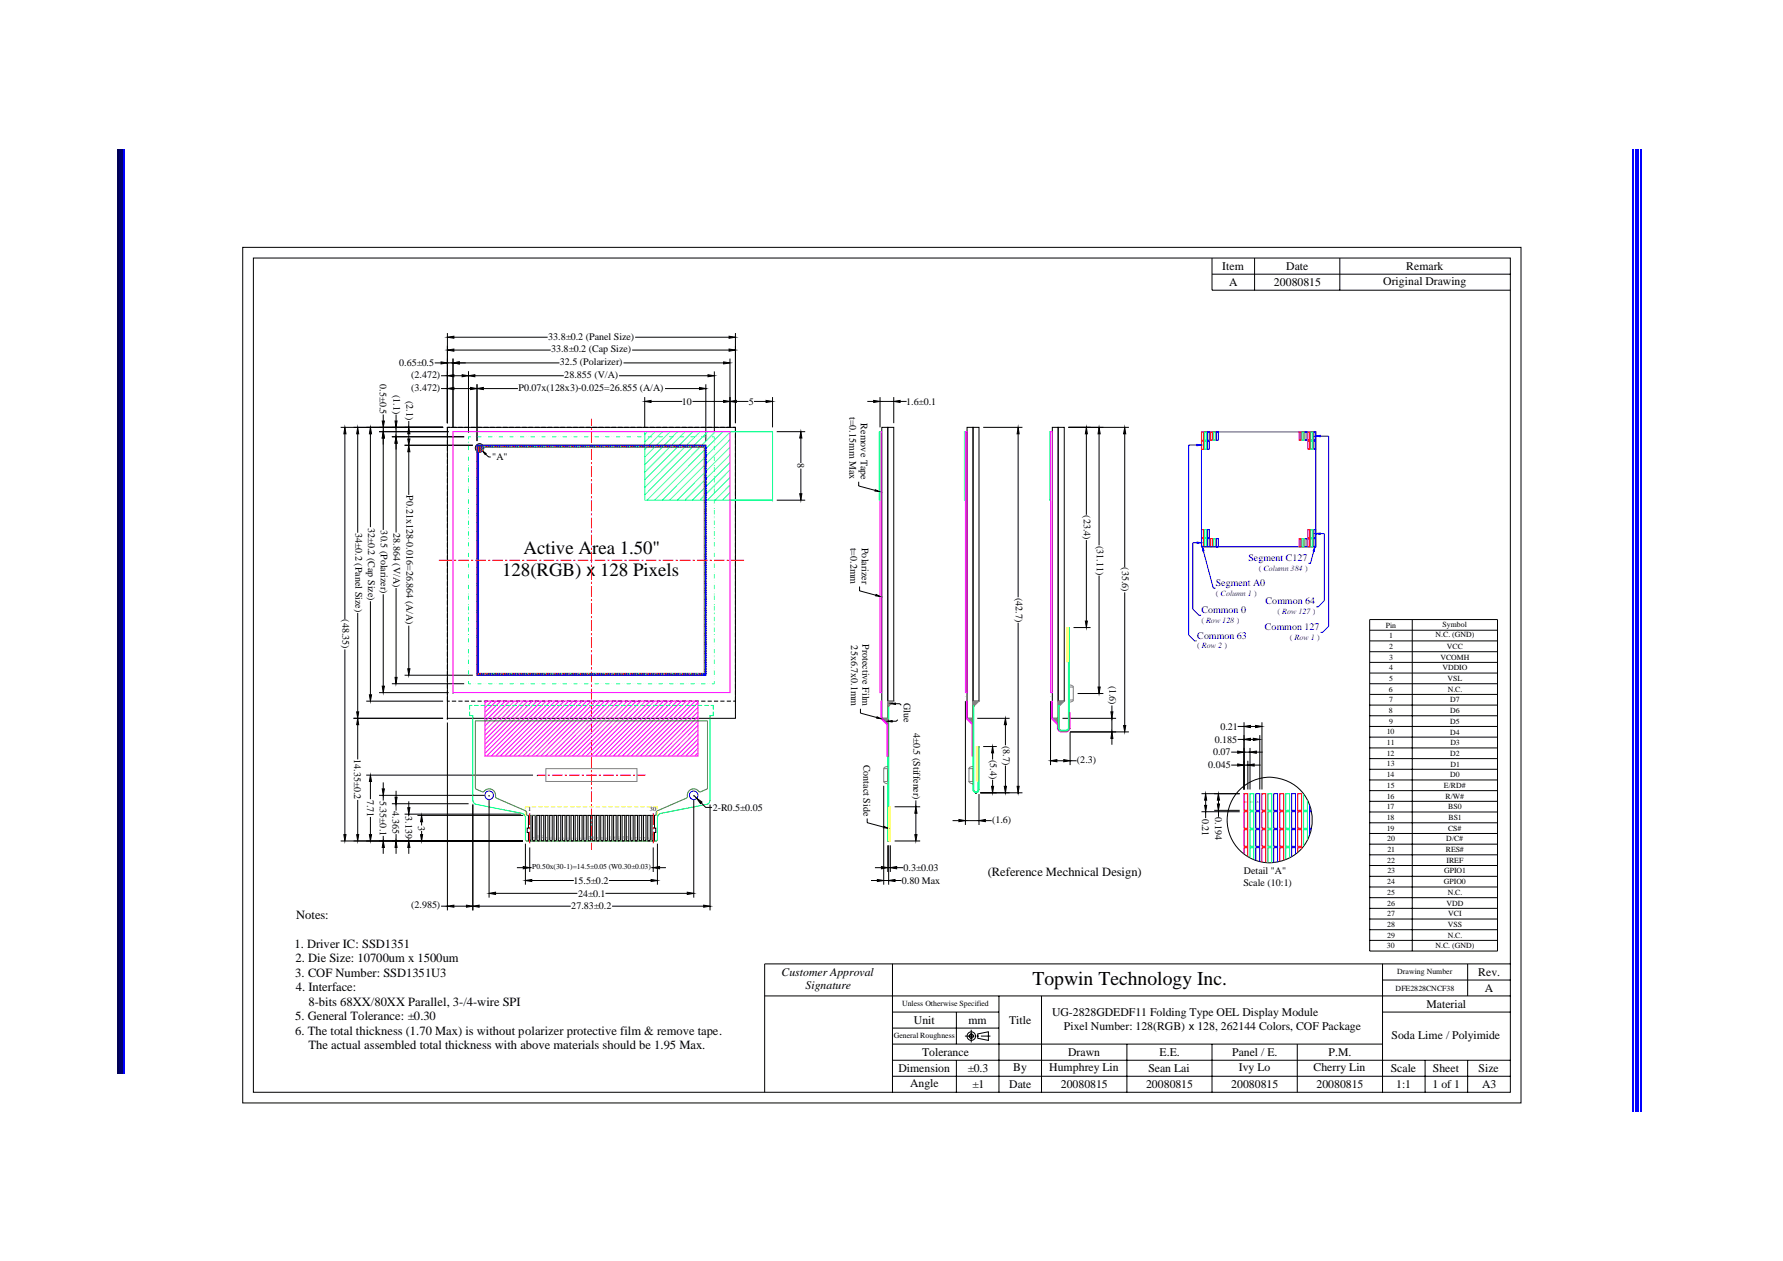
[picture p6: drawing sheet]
<svg xmlns="http://www.w3.org/2000/svg" width="297mm" height="210mm" viewBox="0 0 297 210" stroke-linecap="round" stroke-linejoin="round" font-family="sans-serif">
<defs><g id="words">
<text font-size="3.3" x="172" y="164">Topwin Technology Inc.</text>
<g font-size="3.1">
<text x="83.6" y="95.8">128(RGB) x 128 Pixels</text>
<text x="87.2" y="92.2">Active Area 1.50&quot;</text>
</g>
<g font-size="2.1">
<text x="164.6" y="145.9">(Reference Mechnical Design)</text>
<text x="49.3" y="153">Notes:</text>
<text x="49" y="157.8">1. Driver IC: SSD1351</text>
<text x="49.2" y="160.2">2. Die Size: 10700um x 1500um</text>
<text x="49.2" y="162.6">3. COF Number: SSD1351U3</text>
<text x="49.3" y="165">4. Interface:</text>
<text x="51.4" y="167.4">8-bits 68XX/80XX Parallel, 3-/4-wire SPI</text>
<text x="49.2" y="169.9">5. General Tolerance: ±0.30</text>
<text x="49.2" y="172.3">6. The total thickness (1.70 Max) is without polarizer protective film &amp; remove tape.</text>
<text x="51.4" y="174.7">The actual assembled total thickness with above materials should be 1.95 Max.</text>
</g>
<g font-size="2">
<text x="203.6" y="45">Item</text>
<text x="204.8" y="47.6">A</text>
<text x="212.2" y="47.6">20080815</text>
<text x="214.3" y="45">Date</text>
<text x="230.4" y="47.5">Original Drawing</text>
<text x="234.3" y="45">Remark</text>
<text x="130.2" y="162.5">Customer Approval</text>
<text x="134.2" y="164.8">Signature</text>
<text x="237.6" y="167.9">Material</text>
<text x="246.3" y="162.5">Rev.</text>
<text x="247.3" y="165.2">A</text>
<text x="152.3" y="170.5">Unit</text>
<text x="161.3" y="170.5">mm</text>
<text x="168.1" y="170.5">Title</text>
<text x="175.3" y="169.2">UG-2828GDEDF11 Folding Type OEL Display Module</text>
<text x="177.2" y="171.4">Pixel Number: 128(RGB) x 128, 262144 Colors, COF Package</text>
<text x="231.8" y="173">Soda Lime / Polyimide</text>
<text x="149.7" y="178.5">Dimension</text>
<text x="153.6" y="175.9">Tolerance</text>
<text x="161.2" y="178.5">±0.3</text>
<text x="168.8" y="178.3">By</text>
<text x="174.8" y="178.4">Humphrey Lin</text>
<text x="177.9" y="175.9">Drawn</text>
<text x="191.3" y="178.5">Sean Lai</text>
<text x="193.2" y="175.9">E.E.</text>
<text x="205.3" y="175.9">Panel / E.</text>
<text x="206.4" y="178.3">Ivy Lo</text>
<text x="218.8" y="178.4">Cherry Lin</text>
<text x="221.3" y="175.9">P.M.</text>
<text x="231.7" y="178.5">Scale</text>
<text x="238.7" y="178.5">Sheet</text>
<text x="246.3" y="178.5">Size</text>
<text x="151.6" y="181">Angle</text>
<text x="162" y="181.2">±1</text>
<text x="168.1" y="181.2">Date</text>
<text x="176.7" y="181.2">20080815</text>
<text x="190.9" y="181.2">20080815</text>
<text x="205.1" y="181.2">20080815</text>
<text x="219.3" y="181.2">20080815</text>
<text x="232.6" y="181.2">1:1</text>
<text x="238.7" y="181.2">1 of 1</text>
<text x="246.9" y="181.2">A3</text>
</g>
<g font-size="1.7">
<text x="91.3" y="56.5">33.8±0.2 (Panel Size)</text>
<text x="91.8" y="58.7">33.8±0.2 (Cap Size)</text>
<text x="63.3" y="63.9" transform="rotate(90 63.3 63.9)">0.5±0.5</text>
<text x="65.6" y="65.7" transform="rotate(90 65.6 65.7)">(1.1)</text>
<text x="66.5" y="61">0.65±0.5</text>
<text x="68.5" y="65.1">(3.472)</text>
<text x="68.5" y="62.9">(2.472)</text>
<text x="86.4" y="65.1">P0.07x(128x3)-0.025=26.855 (A/A)</text>
<text x="93.2" y="60.8">32.5 (Polarizer)</text>
<text x="94" y="62.9">28.855 (V/A)</text>
<text x="67.7" y="66.8" transform="rotate(90 67.7 66.8)">(2.1)</text>
<text x="113.6" y="67.4">10</text>
<text x="124.7" y="67.4">5</text>
<text x="141.5" y="69.4" transform="rotate(90 141.5 69.4)">t=0.15mm Max</text>
<text x="143.4" y="70.5" transform="rotate(90 143.4 70.5)">Remove Tape</text>
<text x="151" y="67.4">1.6±0.1</text>
<text x="82" y="76.7">&quot;A&quot;</text>
<text x="132.8" y="77.2" transform="rotate(90 132.8 77.2)">8</text>
<text x="67.7" y="82.5" transform="rotate(90 67.7 82.5)">P0.21x128-0.016=26.864 (A/A)</text>
<text x="59.2" y="88.8" transform="rotate(90 59.2 88.8)">34±0.2 (Panel Size)</text>
<text x="61.3" y="87.8" transform="rotate(90 61.3 87.8)">32±0.2 (Cap Size)</text>
<text x="63.5" y="88.3" transform="rotate(90 63.5 88.3)">30.5 (Polarizer)</text>
<text x="65.6" y="88.8" transform="rotate(90 65.6 88.8)">28.864 (V/A)</text>
<text x="180.6" y="85.8" transform="rotate(90 180.6 85.8)">(23.4)</text>
<text x="141.7" y="91.2" transform="rotate(90 141.7 91.2)">t=0.2mm</text>
<text x="143.6" y="91.2" transform="rotate(90 143.6 91.2)">Polarizer</text>
<text x="182.7" y="90.9" transform="rotate(90 182.7 90.9)">(31.11)</text>
<text x="187" y="94.5" transform="rotate(90 187 94.5)">(35.6)</text>
<text x="169.2" y="99.5" transform="rotate(90 169.2 99.5)">(42.7)</text>
<text x="57.1" y="103.1" transform="rotate(90 57.1 103.1)">(48.35)</text>
<text x="141.8" y="107.5" transform="rotate(90 141.8 107.5)">25x6.7x0.1mm</text>
<text x="143.7" y="107.3" transform="rotate(90 143.7 107.3)">Protective Film</text>
<text x="150.6" y="117" transform="rotate(90 150.6 117)">Glue</text>
<text x="184.8" y="114.2" transform="rotate(90 184.8 114.2)">(1.6)</text>
<text x="152.2" y="122" transform="rotate(90 152.2 122)">4±0.5 (Stiffener)</text>
<text x="167.1" y="124.2" transform="rotate(90 167.1 124.2)">(8.7)</text>
<text x="202.1" y="125.8">0.07</text>
<text x="202.4" y="123.7">0.185</text>
<text x="203.3" y="121.5">0.21</text>
<text x="59" y="126.4" transform="rotate(90 59 126.4)">14.35±0.2</text>
<text x="143.9" y="127.3" transform="rotate(90 143.9 127.3)">Contact Side</text>
<text x="165" y="126.5" transform="rotate(90 165 126.5)">(5.4)</text>
<text x="179.4" y="127.1">(2.3)</text>
<text x="201.3" y="128">0.045</text>
<text x="61.2" y="133.1" transform="rotate(90 61.2 133.1)">7.71</text>
<text x="63.3" y="133.3" transform="rotate(90 63.3 133.3)">5.35±0.1</text>
<text x="65.4" y="135.1" transform="rotate(90 65.4 135.1)">4.365</text>
<text x="67.5" y="135.9" transform="rotate(90 67.5 135.9)">3.139</text>
<text x="69.7" y="137.5" transform="rotate(90 69.7 137.5)">3</text>
<text x="118.7" y="135">2-R0.5±0.05</text>
<text x="165.3" y="137">(1.6)</text>
<text x="200.3" y="136.3" transform="rotate(90 200.3 136.3)">0.21</text>
<text x="202.4" y="136.1" transform="rotate(90 202.4 136.1)">0.194</text>
<text x="95.5" y="147.2">15.5±0.2</text>
<text x="96.3" y="149.3">24±0.1</text>
<text x="150.2" y="147.2">0.80 Max</text>
<text x="150.5" y="145">0.3±0.03</text>
<text x="207.1" y="147.5">Scale (10:1)</text>
<text x="207.2" y="145.5">Detail &quot;A&quot;</text>
<text x="68.5" y="151.3">(2.985)</text>
<text x="95.2" y="151.4">27.83±0.2</text>
</g>
<g font-size="1.7" fill="#00f">
<text x="208" y="93.4">Segment C127</text>
<text x="202.5" y="97.5">Segment A0</text>
<text x="210.8" y="100.6">Common 64</text>
<text x="199.5" y="106.3">Common 63</text>
<text x="200.2" y="102.1">Common 0</text>
<text x="210.7" y="104.9">Common 127</text>
</g>
<g font-size="1.3" fill="#00f">
<text x="209.7" y="95">( Column 384 )</text>
<text x="202.6" y="99.2">( Column 1 )</text>
<text x="199.5" y="108">( Row 2 )</text>
<text x="200.2" y="103.7">( Row 128 )</text>
<text x="212.8" y="102.3">( Row 127 )</text>
<text x="214.9" y="106.6">( Row 1 )</text>
</g>
<g font-size="1.3">
<text x="230.9" y="104.5">Pin</text>
<text x="231.4" y="106.3">1</text>
<text x="239.1" y="106.2">N.C. (GND)</text>
<text x="240.3" y="104.4">Symbol</text>
<text x="231.4" y="108.1">2</text>
<text x="231.4" y="113.4">5</text>
<text x="231.4" y="111.6">4</text>
<text x="231.4" y="109.8">3</text>
<text x="240" y="109.8">VCOMH</text>
<text x="240.3" y="111.6">VDDIO</text>
<text x="241" y="108.1">VCC</text>
<text x="241.1" y="113.4">VSL</text>
<text x="231.4" y="118.7">8</text>
<text x="231.4" y="115.2">6</text>
<text x="231.4" y="117">7</text>
<text x="241.2" y="115.2">N.C.</text>
<text x="241.6" y="118.7">D6</text>
<text x="241.6" y="117">D7</text>
<text x="231" y="125.9">12</text>
<text x="231" y="122.3">10</text>
<text x="231.1" y="124.1">11</text>
<text x="231.4" y="120.5">9</text>
<text x="241.6" y="125.9">D2</text>
<text x="241.6" y="122.3">D4</text>
<text x="241.6" y="120.5">D5</text>
<text x="241.6" y="124.1">D3</text>
<text x="231" y="129.4">14</text>
<text x="231" y="131.2">15</text>
<text x="231.1" y="127.6">13</text>
<text x="240.5" y="131.2">E/RD#</text>
<text x="241.6" y="129.4">D0</text>
<text x="241.6" y="127.7">D1</text>
<text x="231" y="136.5">18</text>
<text x="231" y="134.8">17</text>
<text x="231" y="133">16</text>
<text x="240.8" y="133">R/W#</text>
<text x="241.2" y="134.8">BS0</text>
<text x="241.3" y="136.5">BS1</text>
<text x="231" y="138.3">19</text>
<text x="231.1" y="140.1">20</text>
<text x="231.1" y="143.7">22</text>
<text x="231.1" y="141.9">21</text>
<text x="240.8" y="141.9">RES#</text>
<text x="240.9" y="140.1">D/C#</text>
<text x="241" y="143.7">IREF</text>
<text x="241.2" y="138.3">CS#</text>
<text x="88.7" y="144.8">P0.50x(30-1)=14.5±0.05 (W0.30±0.03)</text>
<text x="231.1" y="147.2">24</text>
<text x="231.1" y="149">25</text>
<text x="231.1" y="145.4">23</text>
<text x="240.5" y="147.2">GPIO0</text>
<text x="240.6" y="145.4">GPIO1</text>
<text x="241.2" y="149">N.C.</text>
<text x="231.1" y="152.6">27</text>
<text x="231.1" y="150.8">26</text>
<text x="231.1" y="154.4">28</text>
<text x="241" y="150.8">VDD</text>
<text x="241.2" y="154.3">VSS</text>
<text x="241.2" y="152.6">VCI</text>
<text x="231.1" y="157.9">30</text>
<text x="231.1" y="156.1">29</text>
<text x="239.1" y="157.8">N.C. (GND)</text>
<text x="241.2" y="156.1">N.C.</text>
<text x="150.3" y="167.5">Unless Otherwise Specified</text>
<text x="232.5" y="165">DFE2828CNCF38</text>
<text x="232.8" y="162.2">Drawing Number</text>
<text x="148.9" y="172.8">General Roughness</text>
</g>
<g font-size="1">
<text x="88" y="135">1</text>
<text x="108.3" y="135">30</text>
</g>
<text font-size=".5" fill="#f00" x="207.4" y="133.7">R</text>
<text font-size=".5" fill="#0f0" x="208.4" y="133.7">G</text>
<text font-size=".5" fill="#00f" x="209.4" y="133.7">B</text>
</g></defs>
<path d="M272.1 24.9v160.3" fill="none" stroke="#00f" stroke-width=".25"/>
<path d="M272.5 24.9h.5v160.3h-.5z" fill="#00f"/>
<path d="M20.6 24.9v153.9M273.4 24.9v160.3" fill="none" stroke="#00f" stroke-width=".25"/>
<path d="M19.7 24.9h.8v153.9h-.8z" fill="#00006b"/>
<path d="M19.6 24.9v153.9" fill="none" stroke="#005" stroke-width=".25"/>
<g fill="none" stroke="#f00" stroke-width=".17">
<path d="M79.5 74.1v.3zM79.5 74.5v.2zM79.5 74.8v.2zM79.5 75.1v.2zM79.5 75.4v.2zM79.5 75.6v.3zM79.5 75.9v.3zM79.5 76.2v.3zM79.5 76.6v.2zM79.5 76.9v.2zM79.5 77.2v.2zM79.5 77.4v.3z"/>
<path d="M79.5 77.7v.3zM79.5 78v.3zM79.5 78.4v.2zM79.5 78.6v.3zM79.5 79v.2zM79.5 79.2v.3zM79.5 79.5v.3zM79.5 79.8v.3zM79.8 74.1v.3zM79.8 74.5v.2zM79.8 74.8v.2zM79.8 75.3v-.2v.2"/>
<path d="M80.1 74.1v.3zM80.1 74.5v.2zM80.1 74.8v.2zM80.1 75.3v-.2v.2M80.4 74.1v.3zM80.4 74.5v.2zM80.4 74.8v.2zM80.4 75.1h.1M80.7 74.1v.3zM80.9 74.1l.1 .3zM81.3 74.1v.3zM81.5 74.1l.1 .3z"/>
<path d="M81.9 74.1v.3zM82.2 74.1v.3zM82.5 74.1v.3zM82.7 74.1l.1 .3zM83 74.1l.1 .3zM83.3 74.1l.1 .3zM83.6 74.1l.1 .3zM83.9 74.1l.1 .3zM84.3 74.1v.3zM84.5 74.1l.1 .3zM84.8 74.1l.1 .3zM85.1 74.1l.1 .3z"/>
<path d="M85.4 74.1l.1 .3zM85.7 74.1l.1 .3zM86 74.1l.1 .3zM86.3 74.1l.1 .3zM86.6 74.1l.1 .3zM86.9 74.1l.1 .3zM87.2 74.1l.1 .3zM87.5 74.1l.1 .3zM87.8 74.1l.1 .3zM88.1 74.1l.1 .3zM88.4 74.1l.1 .3zM88.7 74.1l.1 .3z"/>
<path d="M89 74.1l.1 .3zM89.3 74.1l.1 .3zM89.6 74.1l.1 .3zM89.9 74.1l.1 .3zM90.2 74.1l.1 .3zM90.5 74.1l.1 .3zM90.8 74.1l.1 .3zM91.1 74.1l.1 .3zM91.4 74.1v.3zM91.7 74.1l.1 .3zM92 74.1v.3zM92.3 74.1l.1 .3z"/>
<path d="M92.6 74.1l.1 .3zM92.9 74.1v.3zM93.2 74.1v.3zM93.5 74.1v.3zM93.8 74.1v.3zM94.1 74.1v.3zM94.4 74.1v.3zM94.7 74.1v.3zM95 74.1v.3zM95.3 74.1v.3zM95.6 74.1v.3zM95.9 74.1v.3z"/>
<path d="M96.2 74.1v.3zM96.5 74.1v.3zM96.8 74.1v.3zM97.1 74.1v.3zM97.4 74.1v.3zM97.6 74.1l.1 .3zM97.9 74.1l.1 .3zM98.3 74.1v.3zM98.5 74.1l.1 .3zM98.5 69.7v1.2M98.5 71.2v.4M98.5 71.9v1.8"/>
<path d="M98.5 74.1v.3M98.5 74.8v1.8M98.5 76.9v.4M98.5 77.7v1.7M98.5 79.8v.3M98.9 74.1v.3zM99.2 74.1v.3zM99.4 74.1l.1 .3zM99.7 74.1l.1 .3zM100 74.1l.1 .3zM100.3 74.1l.1 .3zM100.6 74.1l.1 .3z"/>
<path d="M100.9 74.1l.1 .3zM101.2 74.1l.1 .3zM101.5 74.1l.1 .3zM101.8 74.1l.1 .3zM102.1 74.1l.1 .3zM102.4 74.1l.1 .3zM102.7 74.1l.1 .3zM103 74.1l.1 .3zM103.3 74.1l.1 .3zM103.6 74.1l.1 .3zM103.9 74.1l.1 .3zM104.2 74.1l.1 .3z"/>
<path d="M104.5 74.1l.1 .3zM104.8 74.1l.1 .3zM105.1 74.1l.1 .3zM105.4 74.1l.1 .3zM105.7 74.1l.1 .3zM106 74.1l.1 .3zM106.3 74.1l.1 .3zM106.6 74.1l.1 .3zM106.9 74.1l.1 .3zM107.2 74.1l.1 .3zM107.5 74.1l.1 .3zM107.8 74.1l.1 .3z"/>
<path d="M108.1 74.1v.3zM108.4 74.1v.3zM108.7 74.1l.1 .3zM109 74.1v.3zM109.3 74.1l.1 .3zM109.6 74.1l.1 .3zM109.9 74.1v.3zM110.2 74.1v.3zM110.5 74.1v.3zM110.8 74.1v.3zM111.1 74.1v.3zM111.4 74.1v.3z"/>
<path d="M111.7 74.1v.3zM112 74.1v.3zM112.3 74.1v.3zM112.6 74.1v.3zM112.9 74.1v.3zM113.2 74.1v.3zM113.5 74.1v.3zM113.8 74.1v.3zM114.1 74.1v.3zM114.3 74.1l.1 .3zM114.6 74.1l.1 .3zM114.9 74.1l.1 .3z"/>
<path d="M115.2 74.1l.1 .3zM115.5 74.1l.1 .3zM115.9 74.1v.3zM116.1 74.1l.1 .3zM116.4 74.1l.1 .3zM116.7 74.1l.1 .3zM117 74.1l.1 .3zM117.3 74.1l.1 .3zM117.3 74.5l.1 .2zM117.3 74.8l.1 .2zM117.3 75.1l.1 .2zM117.3 75.4l.1 .2z"/>
<path d="M117.3 75.6l.1 .3zM117.3 75.9l.1 .3zM117.3 76.2l.1 .3zM117.3 76.6l.1 .2zM117.3 76.9l.1 .2zM117.3 77.2l.1 .2zM117.3 77.4l.1 .3zM117.3 77.7l.1 .3zM117.3 78l.1 .3zM117.3 78.4l.1 .2zM117.3 78.6l.1 .3zM117.3 79l.1 .2z"/>
<path d="M117.3 79.2l.1 .3zM117.3 79.5l.1 .3zM117.3 79.8l.1 .3zM200.2 73.4h.3v1.4h-.3zM200.2 71.9h.3v1.4h-.3zM201.6 71.9h.4v1.4h-.4zM216.4 71.9h.3v1.4h-.3zM217.9 73.4h.3v1.4h-.3zM217.9 71.9h.3v1.4h-.3zM73.1 93.3h2.2M75.6 93.3h.4M76.4 93.3h1.7"/>
<path d="M78.5 93.3h.3M79.2 93.3h1.7M79.5 80.2v.2zM79.5 80.4v.3zM79.5 80.8v.2zM79.5 81v.3zM79.5 81.3v.3zM79.5 81.6v.3zM79.5 81.9v.3zM79.5 82.2v.3zM79.5 82.5v.3zM79.5 82.8v.3z"/>
<path d="M79.5 83.1v.3zM79.5 83.4v.3zM79.5 83.7v.3zM79.5 84v.3zM79.5 84.3v.3zM79.5 84.6v.3zM79.5 84.9v.3zM79.5 85.2v.3zM79.5 85.5v.3zM79.5 85.8v.3zM79.5 86.1v.3zM79.5 86.4v.3z"/>
<path d="M79.5 86.7v.3zM79.5 87v.3zM79.5 87.3v.3zM79.5 87.6v.3zM79.5 87.9v.3zM79.5 88.2v.3zM79.5 88.5v.3zM79.5 88.8v.3zM79.5 89.1v.3zM79.5 89.4v.3zM79.5 89.7v.3zM79.5 90v.3z"/>
<path d="M79.5 90.3v.3zM79.5 90.6v.3zM79.5 90.9v.3zM79.5 91.2v.3zM79.5 91.5v.3zM79.5 91.8v.3zM79.5 92.1v.3zM79.5 92.4v.3zM79.5 92.7v.3zM79.5 93v.3zM79.5 93.3v.3zM79.5 93.6v.3z"/>
<path d="M79.5 93.9v.3zM79.5 94.2v.3zM79.5 94.5v.3zM79.5 94.8v.3zM79.5 95.1v.3zM79.5 95.4v.3zM79.5 95.7v.3zM79.5 96v.3zM79.5 96.3v.3zM79.5 96.6v.3zM79.5 96.9v.3zM79.5 97.2v.3z"/>
<path d="M79.5 97.5v.3zM79.5 97.8v.3zM79.5 98.1v.3zM79.5 98.4v.3zM79.5 98.7v.3zM79.5 99v.3zM79.5 99.3v.3zM79.5 99.6v.3zM79.5 99.9v.3zM81.3 93.3h.4M82 93.3h1.8M84.1 93.3h.4"/>
<path d="M84.9 93.3h1.7M87 93.3h.3M87.7 93.3h1.8M89.8 93.3h.4M90.5 93.3h1.8M92.7 93.3h.3M93.4 93.3h1.8M95.5 93.3h.4M96.2 93.3h1.8M98.3 93.3h.4M98.5 80.5v1.8M98.5 82.6v.4"/>
<path d="M98.5 83.3v1.8M98.5 85.5v.3M98.5 86.2v1.8M98.5 88.3v.4M98.5 89v1.8M98.5 91.2v.3M98.5 91.9v1.8M98.5 94v.4M98.5 94.7v1.8M98.5 96.9v.3M98.5 97.6v1.8M98.5 99.7v.4"/>
<path d="M99.1 93.3h1.7M101.2 93.3h.3M101.9 93.3h1.8M104 93.3h.4M104.7 93.3h1.8M106.9 93.3h.3M107.6 93.3h1.8M109.7 93.3h.4M110.4 93.3h1.8M112.6 93.3h.3M113.2 93.3h1.8M115.4 93.3h.3"/>
<path d="M116.1 93.3h1.8M117.3 80.2l.1 .2zM117.3 80.4l.1 .3zM117.3 80.8l.1 .2zM117.3 81l.1 .3zM117.3 81.3l.1 .3zM117.3 81.6l.1 .3zM117.3 81.9l.1 .3zM117.3 82.2l.1 .3zM117.3 82.5l.1 .3zM117.3 82.8l.1 .3zM117.3 83.1l.1 .3z"/>
<path d="M117.3 83.4l.1 .3zM117.3 83.7l.1 .3zM117.3 84l.1 .3zM117.3 84.3l.1 .3zM117.3 84.6l.1 .3zM117.3 84.9l.1 .3zM117.3 85.2l.1 .3zM117.3 85.5l.1 .3zM117.3 85.8l.1 .3zM117.3 86.1l.1 .3zM117.3 86.4l.1 .3zM117.3 86.7l.1 .3z"/>
<path d="M117.3 87l.1 .3zM117.3 87.3l.1 .3zM117.3 87.6l.1 .3zM117.3 87.9l.1 .3zM117.3 88.2l.1 .3zM117.3 88.5l.1 .3zM117.3 88.8l.1 .3zM117.3 89.1l.1 .3zM117.3 89.4l.1 .3zM117.3 89.7l.1 .3zM117.3 90l.1 .3zM117.3 90.3l.1 .3z"/>
<path d="M117.3 90.6l.1 .3zM117.3 90.9l.1 .3zM117.3 91.2l.1 .3zM117.3 91.5l.1 .3zM117.3 91.8l.1 .3zM117.3 92.1l.1 .3zM117.3 92.4l.1 .3zM117.3 92.7l.1 .3zM117.3 93l.1 .3zM117.3 93.3l.1 .3zM117.3 93.6l.1 .3zM117.3 93.9l.1 .3z"/>
<path d="M117.3 94.2l.1 .3zM117.3 94.5l.1 .3zM117.3 94.8l.1 .3zM117.3 95.1l.1 .3zM117.3 95.4l.1 .3zM117.3 95.7l.1 .3zM117.3 96l.1 .3zM117.3 96.3l.1 .3zM117.3 96.6l.1 .3zM117.3 96.9l.1 .3zM117.3 97.2l.1 .3zM117.3 97.5l.1 .3z"/>
<path d="M117.3 97.8l.1 .3zM117.3 98.1l.1 .3zM117.3 98.4l.1 .3zM117.3 98.7l.1 .3zM117.3 99l.1 .3zM117.3 99.3l.1 .3zM117.3 99.6l.1 .3zM117.3 99.9l.1 .3zM118.2 93.3h.4M118.9 93.3h1.8M121.1 93.3h.3M121.8 93.3h2.2"/>
<path d="M200.2 88.2h.3v1.4h-.3zM200.2 89.7h.3v1.4h-.3zM201.6 89.7h.4v1.4h-.4zM216.4 89.7h.3v1.4h-.3zM217.9 88.2h.3v1.4h-.3zM217.9 89.7h.3v1.4h-.3zM79.5 100.2v.3zM79.5 100.5v.3zM79.5 100.8v.2zM79.5 101.1v.3zM79.5 101.4v.3zM79.5 101.7v.3z"/>
<path d="M79.5 102v.3zM79.5 102.3v.3zM79.5 102.6v.2zM79.5 102.9v.2zM79.5 103.2v.3zM79.5 103.5v.3zM79.5 103.8v.3zM79.5 104.1v.3zM79.5 104.4v.2zM79.5 104.7v.2zM79.5 105v.3zM79.5 105.3v.2z"/>
<path d="M79.5 105.6v.3zM79.5 105.9v.3zM79.5 106.2v.2zM79.5 106.5v.2zM79.5 106.8v.3zM79.5 107.1v.2zM79.5 107.4v.3zM79.5 107.7v.2zM79.5 108v.2zM79.5 108.3v.2zM79.5 108.6v.2zM79.5 108.9v.2z"/>
<path d="M79.5 109.2v.2zM79.5 109.5v.2zM79.5 109.8v.2zM79.5 110.1v.2zM79.5 110.4v.2zM79.5 110.7v.2zM79.5 111v.2zM79.5 111.3v.2zM79.5 111.5v.3zM79.5 111.9v.2zM79.5 112.1v.3zM79.8 112.1v.3z"/>
<path d="M80.1 112.1v.3zM80.4 112.1v.3zM80.7 112.1v.3zM80.9 112.1l.1 .3zM81.3 112.1v.3zM81.5 112.1l.1 .3zM81.9 112.1v.3zM82.2 112.1v.3zM82.5 112.1v.3zM82.7 112.1l.1 .3zM83 112.1l.1 .3zM83.3 112.1l.1 .3z"/>
<path d="M83.6 112.1l.1 .3zM83.9 112.1l.1 .3zM84.3 112.1v.3zM84.5 112.1l.1 .3zM84.8 112.1l.1 .3zM85.1 112.1l.1 .3zM85.4 112.1l.1 .3zM85.7 112.1l.1 .3zM86 112.1l.1 .3zM86.3 112.1l.1 .3zM86.6 112.1l.1 .3zM86.9 112.1l.1 .3z"/>
<path d="M87.2 112.1l.1 .3zM87.5 112.1l.1 .3zM87.8 112.1l.1 .3zM88.1 112.1l.1 .3zM88.4 112.1l.1 .3zM88.7 112.1l.1 .3zM89 112.1l.1 .3zM89.3 112.1l.1 .3zM89.6 112.1l.1 .3zM89.9 112.1l.1 .3zM90.2 112.1l.1 .3zM90.5 112.1l.1 .3z"/>
<path d="M90.8 112.1l.1 .3zM91.1 112.1l.1 .3zM91.4 112.1v.3zM91.7 112.1l.1 .3zM92 112.1v.3zM92.3 112.1l.1 .3zM92.6 112.1l.1 .3zM92.9 112.1v.3zM93.2 112.1v.3zM93.5 112.1v.3zM93.8 112.1v.3zM94.1 112.1v.3z"/>
<path d="M94.4 112.1v.3zM94.7 112.1v.3zM95 112.1v.3zM95.3 112.1v.3zM95.6 112.1v.3zM95.9 112.1v.3zM96.2 112.1v.3zM96.5 112.1v.3zM96.8 112.1v.3zM97.1 112.1v.3zM97.4 112.1v.3zM97.6 112.1l.1 .3z"/>
<path d="M97.9 112.1l.1 .3zM98.3 112.1v.3zM98.5 112.1l.1 .3zM98.5 100.4v1.8M98.5 102.6v.3M98.5 103.3v1.8M98.5 105.4v.4M98.5 106.1v1.8M98.5 108.3v.3M98.5 109v1.8M98.5 111.1v.4M98.5 111.8v1.8"/>
<path d="M98.5 114v.3M98.5 114.7v1.8M98.5 116.8v.4M98.5 117.5v1.8M98.5 119.7v.3M98.9 112.1v.3zM99.2 112.1v.3zM99.4 112.1l.1 .3zM99.7 112.1l.1 .3zM100 112.1l.1 .3zM100.3 112.1l.1 .3zM100.6 112.1l.1 .3z"/>
<path d="M100.9 112.1l.1 .3zM101.2 112.1l.1 .3zM101.5 112.1l.1 .3zM101.8 112.1l.1 .3zM102.1 112.1l.1 .3zM102.4 112.1l.1 .3zM102.7 112.1l.1 .3zM103 112.1l.1 .3zM103.3 112.1l.1 .3zM103.6 112.1l.1 .3zM103.9 112.1l.1 .3zM104.2 112.1l.1 .3z"/>
<path d="M104.5 112.1l.1 .3zM104.8 112.1l.1 .3zM105.1 112.1l.1 .3zM105.4 112.1l.1 .3zM105.7 112.1l.1 .3zM106 112.1l.1 .3zM106.3 112.1l.1 .3zM106.6 112.1l.1 .3zM106.9 112.1l.1 .3zM107.2 112.1l.1 .3zM107.5 112.1l.1 .3zM107.8 112.1l.1 .3z"/>
<path d="M108.1 112.1v.3zM108.4 112.1v.3zM108.7 112.1l.1 .3zM109 112.1v.3zM109.3 112.1l.1 .3zM109.6 112.1l.1 .3zM109.9 112.1v.3zM110.2 112.1v.3zM110.5 112.1v.3zM110.8 112.1v.3zM111.1 112.1v.3zM111.4 112.1v.3z"/>
<path d="M111.7 112.1v.3zM112 112.1v.3zM112.3 112.1v.3zM112.6 112.1v.3zM112.9 112.1v.3zM113.2 112.1v.3zM113.5 112.1v.3zM113.8 112.1v.3zM114.1 112.1v.3zM114.3 112.1l.1 .3zM114.6 112.1l.1 .3zM114.9 112.1l.1 .3z"/>
<path d="M115.2 112.1l.1 .3zM115.5 112.1l.1 .3zM115.9 112.1v.3zM116.1 112.1l.1 .3zM116.4 112.1l.1 .3zM116.7 112.1l.1 .3zM117 112.1l.1 .3zM117.3 100.2l.1 .3zM117.3 100.5l.1 .3zM117.3 100.8l.1 .2zM117.3 101.1l.1 .3zM117.3 101.4l.1 .3z"/>
<path d="M117.3 101.7l.1 .3zM117.3 102l.1 .3zM117.3 102.3l.1 .3zM117.3 102.6l.1 .2zM117.3 102.9l.1 .2zM117.3 103.2l.1 .3zM117.3 103.5l.1 .3zM117.3 103.8l.1 .3zM117.3 104.1l.1 .3zM117.3 104.4l.1 .2zM117.3 104.7l.1 .2zM117.3 105l.1 .3z"/>
<path d="M117.3 105.3l.1 .2zM117.3 105.6l.1 .3zM117.3 105.9l.1 .3zM117.3 106.2l.1 .2zM117.3 106.5l.1 .2zM117.3 106.8l.1 .3zM117.3 107.1l.1 .2zM117.3 107.4l.1 .3zM117.3 107.7l.1 .2zM117.3 108l.1 .2zM117.3 108.3l.1 .2zM117.3 108.6l.1 .2z"/>
<path d="M117.3 108.9l.1 .2zM117.3 109.2l.1 .2zM117.3 109.5l.1 .2zM117.3 109.8l.1 .2zM117.3 110.1l.1 .2zM117.3 110.4l.1 .2zM117.3 110.7l.1 .2zM117.3 111l.1 .2zM117.3 111.3l.1 .2zM117.3 111.5l.1 .3zM117.3 111.9l.1 .2zM117.3 112.1l.1 .3z"/>
<path d="M89.5 129.1h1.4M91.3 129.1h.3M92 129.1h1.7M94.1 129.1h.4M94.8 129.1h1.8M96.9 129.1h.4M97.6 129.1h1.8M98.5 120.4v1.8M98.5 122.5v.4M98.5 123.2v1.8M98.5 125.4v.3M98.5 126.1v1.8"/>
<path d="M98.5 128.2v.4M98.5 128.9v1.8M98.5 131.1v.3M98.5 131.8v1.8M98.5 133.9v.4M98.5 134.6v1.8M98.5 136.8v.3M98.5 137.5v1.8M98.5 139.6v.4M99.8 129.1h.3M100.5 129.1h1.8M102.6 129.1h.4"/>
<path d="M103.3 129.1h1.8M105.5 129.1h.3M106.2 129.1h1.3M207.2 132.2h.7v2.7h-.7zM207.2 135.2h.7v2.7h-.7zM207.2 138.2h.7v2.7h-.7zM210.2 132.2h.7v2.7h-.7zM210.2 135.2h.7v2.7h-.7zM210.2 138.2h.7v2.7h-.7zM213.2 132.2h.7v2.7h-.7zM213.2 135.2h.7v2.7h-.7zM213.2 138.2h.7v2.7h-.7z"/>
<path d="M216.2 132.2h.6v2.7h-.6zM216.2 135.2h.6v2.7h-.6zM216.2 138.2h.6v2.7h-.6zM98.5 140.3v1.2M207.2 142.2v-1h.7v1.5M210.2 143.6v-2.4h.7v2.4M213.9 143.3v-2.1h-.7v2.3M216.8 141.3v-.1h-.6v.7"/>
</g>
<g fill="none" stroke="#000" stroke-width=".17">
<path d="M40.4 41.2h213v142.5h-213zM42.2 43h209.4v138.9h-209.4zM74.5 58.3l1.1-.2v.4zM74.5 56.2l1.1-.2v.3zM74.5 55.5v15M75.5 59.7v11.5M75.6 58.3h16.1M75.6 56.2h15.6M105.3 58.3h16.2M105.8 56.2h15.7M121.5 58.1l1 .2-1 .2zM121.5 56l1 .2-1 .1z"/>
<path d="M121.6 59.7v11.5M122.5 56.2h.1M122.5 55.5v15M201.9 43v5.3h49.7M201.9 45.7h49.7M209 43v5.3M223.2 43v5.3M56.8 71.2h17M57.5 71.2l.1 1h-.3zM57.5 71.2h.1M57.5 72.2v30.9M59.6 71.2l.2 1h-.4z"/>
<path d="M59.6 72.2v16.5M61.7 71.2l.2 1h-.4zM61.7 71.2h.1M61.7 72.2v15.6M63.1 71.9h11.6M63.7 70.1h.3l-.2 1.1zM63.8 71.9l.2 1h-.3zM63.8 69v1.1M63.8 71.2v.7M63.8 72.9v15.3M65.3 72.7h12M65.8 70.1h.4l-.2 1.1z"/>
<path d="M66 72.7l.2 1.1h-.4zM66 69v1.1M66 71.2v1.5M66 73.8v14.9M67.4 74.1h11.4M67.9 73.1h.4l-.2 1zM68.1 74.1l.2 1.1h-.4zM68.1 71.2l.2 1h-.4zM68.1 70.1v1.1M68.1 72.2v.9M68.1 74.1v.1M68.1 75.2v7.2"/>
<path d="M72.4 60.4h1.1M73.5 60.3l1 .1-1 .2zM73.5 62.6h1M73.5 64.7h1M74.5 71.2h48v48.4h-48zM74.5 64.7l1.1-.2v.4zM74.5 62.6l1.1-.2v.3zM74.5 64.7h.1M74.5 60.4h.1M74.5 72.2v.7M74.5 73.3v.7M74.5 74.4v.7"/>
<path d="M74.5 75.4v.7M74.5 76.5v.7M74.5 77.6v.7M74.5 78.6v.8M74.5 79.7v.7M74.5 60.4h1M74.9 71.2h-.4v.7M75.3 71.2h.7M75.5 60.4l1-.1v.3zM75.5 60.4h.1M75.5 71.9h.1M75.6 62.6h1.4"/>
<path d="M75.6 64.7h2.8M76.4 71.2h.7M76.5 60.4h16.7M77 62.4l1 .2-1 .1zM77.4 71.2h.7M78 62.6l1.1-.2v.3zM78 61.8v10.2M78 72.7h.1M78.4 64.5l1.1 .2-1.1 .2zM78.5 71.2h.7M79.1 62.6h14.8M79.5 64.7l1-.2v.4z"/>
<path d="M79.5 64v9.4M79.5 74.1v.1M79.6 71.2h.6M80.4 75.1l.6 .4-.2 .2zM80.5 64.7h5.8M80.6 71.2h.7M80.9 75.6l.5 .5h.4M81.7 71.2h.7M82.7 71.2h.7M83.8 71.2h.7M84.9 71.2h.7M85.9 71.2h.7"/>
<path d="M87 71.2h.7M88.1 71.2h.7M89.1 71.2h.7M90.2 71.2h.7M91.3 71.2h.7M92.3 71.2h.7M93.4 71.2h.7M94.5 71.2h.7M95.5 71.2h.7M96.6 71.2h.7M97.6 71.2h.7M98.7 71.2h.7"/>
<path d="M99.8 71.2h.7M100.8 71.2h.7M101.9 71.2h.7M103 71.2h.7M103.1 62.6h14.8M103.9 60.4h16.7M104 71.2h.7M105.1 71.2h.7M106.2 71.2h.7M107.2 71.2h.7M107.4 66.8l1.1-.1v.3zM107.4 66.1v5.1"/>
<path d="M107.4 71.9h.1M108.3 71.2h.7M108.5 66.8h5.2M109.4 71.2h.7M110.4 71.2h.7M110.8 64.7h5.7M111.5 71.2h.7M112.6 71.2h.6M113.6 71.2h.7M114.7 71.2h.7M115.4 66.8h5.2M115.7 71.2h.7"/>
<path d="M116.5 64.5l1.1 .2-1.1 .2zM116.8 71.2h.7M117.6 64.7h.1M117.6 64v9.4M117.6 74.1v.1M117.9 71.2h.7M117.9 62.4l1.1 .2-1.1 .1zM118.9 71.2h.7M119 61.8v10.2M119 72.7h.1M120 71.2h.7M120.6 60.3l1 .1-1 .2z"/>
<path d="M120.6 66.7l1 .1-1 .2zM121.1 71.2h.7M121.6 66.8l1.1-.1v.3zM121.6 71.9h.1M122.1 71.2h.4v.7M122.5 72.2v.7M122.5 73.3v.7M122.5 74.4v.7M122.5 75.4v.7M122.5 76.5v.7M122.5 77.6v.7M122.5 78.6v.8"/>
<path d="M122.5 79.7v.7M122.7 66.8h2M125.6 66.8h2M127.6 66.7l1.1 .1-1.1 .2zM128.7 66.1v5.1M128.7 71.9h.1M129.4 71.9h4.7M133.4 71.9l.2 1h-.4zM133.4 71.9h.1M133.4 72.9v4.2M133.4 78v4.2M144.5 66.8h1"/>
<path d="M145.5 66.7l1.1 .1-1.1 .2zM146.6 66.8h2.3M146.6 66.1v5.1M146.6 71.9h.1M146.9 71.2h1v48.4h-1zM147.9 71.2h1v45.6h-1zM148.9 66.8l1.1-.1v.3zM148.9 66.1v4.4M148.9 71.2h.1M150 66.8h1M161.1 71.2h1v48.4h-1zM162.1 71.2h1v45.6h-1z"/>
<path d="M163.1 71.2h.1M163.8 71.2h6.5M169.6 71.2l.2 1h-.4zM169.6 72.2v27.3M175.3 71.2h1v48.4h-1zM176.3 71.2h1v45.6h-1zM177.3 71.2h.1M178 71.2h10.1M181 71.2l.2 1h-.4zM181 71.2h.1M181 72.2v13.5M183.1 71.2l.2 1h-.4z"/>
<path d="M183.1 71.2h.1M183.1 72.2v18.6M187.4 71.2l.1 1h-.3zM187.4 71.2h.1M187.4 72.2v22.2M63.8 99v15.3M66 97.9v14.9M74.5 80.8v.7M74.5 81.9v.7M74.5 82.9v.7M74.5 84v.7M74.5 85.1v.7"/>
<path d="M74.5 86.1v.7M74.5 87.2v.7M74.5 88.3v.7M74.5 89.3v.7M74.5 90.4v.7M74.5 91.5v.7M74.5 92.5v.7M74.5 93.6v.7M74.5 94.7v.7M74.5 95.7v.8M74.5 96.8v.7M74.5 97.9v.7"/>
<path d="M74.5 98.9v.8M122.5 80.8v.7M122.5 81.9v.7M122.5 82.9v.7M122.5 84v.7M122.5 85.1v.7M122.5 86.1v.7M122.5 87.2v.7M122.5 88.3v.7M122.5 89.3v.7M122.5 90.4v.7M122.5 91.5v.7"/>
<path d="M122.5 92.5v.7M122.5 93.6v.7M122.5 94.7v.7M122.5 95.7v.8M122.5 96.8v.7M122.5 97.9v.7M122.5 98.9v.8M128.7 83.3h.1M129.4 83.3h4.7M133.2 82.2h.4l-.2 1.1zM143.1 80.2v.7l2.7 .8M143.2 97.7v.7l2.7 .7"/>
<path d="M145.8 81.6l.7 .3-.7-.1zM146 99l.6 .3-.7-.1zM181 89.9v13.5M183.1 95.8v18.6M187.4 98.6v22.2M57.5 108.1v30.9M58.9 119.6h14.9M59.4 118.5h.4l-.2 1.1zM59.6 119.6l.2 1.1h-.4zM59.6 119.6h.1M59.6 102.1v16.4M61 116.8h12.8"/>
<path d="M61.5 115.7h.4l-.2 1.1zM61.7 100.1v15.6M63.1 115.3h11.6M63.7 114.3h.3l-.2 1zM65.3 113.9h12M65.8 112.8h.4l-.2 1.1zM67.4 112.4h11.4M67.9 111.4h.4l-.2 1zM68.1 104.2v7.2M74.5 119.6h.1M74.5 100v.7M74.5 101.1v.7"/>
<path d="M74.5 102.2v.7M74.5 103.2v.7M74.5 104.3v.7M74.5 105.4v.7M74.5 106.4v.7M74.5 107.5v.7M74.5 108.6v.7M74.5 109.6v.7M74.5 110.7v.7M74.5 111.8v.7M74.5 112.8v.7M74.5 113.9v.7"/>
<path d="M74.5 115v.7M74.5 116v.8M74.5 116.8h.4M75.3 116.8h.7M75.5 115.3h.1M76.4 116.8h.7M77.4 116.8h.7M78 113.9h.1M78.5 116.8h.7M79.5 112.4v.1M79.6 116.8h.6M80.6 116.8h.7"/>
<path d="M81.7 116.8h.7M82.7 116.8h.7M83.8 116.8h.7M84.9 116.8h.7M85.9 116.8h.7M87 116.8h.7M88.1 116.8h.7M89.1 116.8h.7M90.2 116.8h.7M91.3 116.8h.7M92.3 116.8h.7M93.4 116.8h.7"/>
<path d="M94.5 116.8h.7M95.5 116.8h.7M96.6 116.8h.7M97.6 116.8h.7M98.7 116.8h.7M99.8 116.8h.7M100.8 116.8h.7M101.9 116.8h.7M103 116.8h.7M104 116.8h.7M105.1 116.8h.7M106.2 116.8h.7"/>
<path d="M107.2 116.8h.7M108.3 116.8h.7M109.4 116.8h.7M110.4 116.8h.7M111.5 116.8h.7M112.6 116.8h.6M113.6 116.8h.7M114.7 116.8h.7M115.7 116.8h.7M116.8 116.8h.7M117.9 116.8h.7M118.9 116.8h.7"/>
<path d="M120 116.8h.7M121.1 116.8h.7M122.5 100v.7M122.5 101.1v.7M122.5 102.2v.7M122.5 103.2v.7M122.5 104.3v.7M122.5 105.4v.7M122.5 106.4v.7M122.5 107.5v.7M122.5 108.6v.7M122.5 109.6v.7"/>
<path d="M122.5 110.7v.7M122.5 111.8v.7M122.5 112.8v.7M122.5 113.9v.7M122.5 115v.7M122.5 116v.8h-.4M143.3 118v.7l2.8 .8M146.1 119.4l.7 .3-.7-.1zM148.5 117.2l.7-.1v.2zM149.2 117.2h.7l.2 .2M149.6 119.8l-.3 .3h-.7M160.8 116v.1"/>
<path d="M160.8 116.8v20.6M162.1 119.6h.1M162.8 119.6h5.4M167.5 119.6l.2 1.1h-.4zM169.6 103.7v27.2M175 116v.1M175 116.8v10.6M176.3 119.6h.1M177 119.6h8.9M178.1 104.5h.1M178.8 115.5h.1M178.8 104.5h2.9"/>
<path d="M179.5 115.5h4.3M180.8 103.4h.4l-.2 1.1zM182.9 114.4h.4l-.2 1.1zM185.1 118.5h.3l-.2 1.1zM185.2 119.6h.1M185.2 117.5v1M185.2 119.6v2.3M228.2 113.9h21.3M228.2 115.6h21.3M228.2 112.1h21.3M228.2 110.3h21.3M228.2 108.5h21.3"/>
<path d="M228.2 106.7h21.3M228.2 104.9h21.3M228.2 103.2h21.3v55.2h-21.3zM228.2 119.2h21.3M228.2 117.4h21.3M235.3 103.2v55.2M57.3 139h.3l-.1 1zM59.4 139h.4l-.2 1zM59.6 120.7v5.7M59.6 133.2v5.8M65.3 133.8h12.8M65.8 132.8h.4l-.2 1z"/>
<path d="M66 131.7v1.1M66 133.8v1.2M66 138.9v1.2M69.5 135.8h17.7M70.1 139h.3l-.2 1zM70.2 135.8l.2 1h-.3zM70.2 136.8v.7M70.2 138.4v.6M74.5 120.3v31.3M78.8 133.2v.1M78.8 133.8v.1M78.8 134v17.6"/>
<path d="M87.9 135.8h.1M118.3 133.2v.1M118.3 134v17.6M144.5 136.3v.7l2.7 .7M147.2 130.1v.1M147.2 130.9v16.4M147.2 137.6l.7 .3-.7-.1zM147.9 120.1l.7-.1v.2zM158.7 136.7h1.1M159.8 136.5l1 .2-1 .1zM160.8 136.7h2.3M162.6 132h.1"/>
<path d="M163.1 136.7l1.1-.2v.3zM163.1 124.3h.1M163.1 131.5h.1M163.1 132.2v5.2M163.3 132h7M163.8 124.3h2.3M164.2 136.7h1M165.2 130.9h.3l-.1 1.1zM165.4 124.3l.1 1.1h-.3zM165.4 124.3h.1M165.4 125.4v1.1M165.4 129.8v1.1"/>
<path d="M167.3 130.9h.4l-.2 1.1zM167.5 132h.1M167.5 120.7v3.4M167.5 127.5v3.4M169.4 130.9h.4l-.2 1.1zM169.6 132h.1M175 126.7l1.1-.2v.4zM176.1 126.7h1.1M177.2 126.5l1.1 .2-1.1 .2zM177.6 121.9h.1M178.3 121.2h.1M178.3 126.7h1.1"/>
<path d="M185.2 121.9l.2 1.1h-.3zM185.2 123v1M187.2 120.8h.3l-.1 1.1zM188.1 121.9h-9.8v5.5M200.2 132.2h6.3M200.2 135.2h6.3M200.7 134.1h.3l-.1 1.1zM200.9 132.2l.1 1h-.3zM200.9 133.2v.9M200.9 135.2v1M202.3 134.9h4.2M202.8 133.9h.4l-.2 1z"/>
<path d="M203 132.2l.2 1h-.4zM203 133.2v.7M203 134.9v1.1M205.1 127.4h1.1M205.1 125.2h1.1M206.2 127.2l1 .2-1 .2zM206.2 125.1l1 .1-1 .2zM206.2 123.1h1M206.2 121h1M207.2 123.1l1.1-.2v.4zM207.2 121l1.1-.2v.4zM207.2 127.4h.1"/>
<path d="M207.2 123.1h.1M207.2 120.3v11.2M207.2 132.2h.1M207.2 134.9v.1M207.2 135.2h.1M207.2 127.4h.7M207.2 125.2h1M207.9 127.4l1-.2v.4zM207.9 126.7v4.8M207.9 132.2h.1M208.2 125.2l1.1-.1v.3zM208.2 124.5v7"/>
<path d="M208.2 132.2h.1M208.3 123.1h.5M208.3 121h.9M208.8 122.9l1.1 .2-1.1 .2zM209 127.4h1M209.2 120.8l1 .2-1 .2zM209.3 125.2h1.1M209.9 122.4v9.1M209.9 132.2h.1M210.2 120.3v11.2M210.2 132.2h.1M228.2 121h21.3"/>
<path d="M228.2 129.9h21.3M228.2 128.1h21.3M228.2 126.3h21.3M228.2 124.5h21.3M228.2 122.7h21.3M228.2 138.8h21.3M228.2 137h21.3M228.2 135.2h21.3M228.2 133.4h21.3M228.2 131.7h21.3M56.8 140h30.3M66 140l.2 1.1h-.4z"/>
<path d="M66 141.1v1.1M70.2 140v.1M73.5 150.9h1M74.5 150.9l1.1-.2v.4zM74.5 150.9h.1M75.6 150.9h2.1M77.7 150.7l1.1 .2-1.1 .2zM78.8 150.9l1-.2v.4zM79.8 150.9h15.3M86.1 144.5h1.1M87.2 144.3l1.1 .2-1.1 .2zM87.8 140v.1"/>
<path d="M88.3 140.4h.1M88.3 141.1v4.1M88.3 144.5h.2M102 150.9h15.2M108.5 144.5h.3M108.8 144.5l1.1-.2v.4zM108.8 140.4h.1M108.8 141.1v4.1M109.9 144.5h1M117.2 150.7l1.1 .2-1.1 .2zM118.3 150.9h.1M145.1 146.6h1.1"/>
<path d="M145.8 144.5h1M146.2 146.5l1 .1-1 .2zM146.8 144.3l1.1 .2-1.1 .2zM147.2 146.6h.8M147.9 144.5h.4M147.9 140v.1M147.9 140.8v4.4M148 146.6l1.1-.1v.3zM148 146.6h.1M148 140v.1M148 140.8v6.5M148.3 144.5l1.1-.2v.4z"/>
<path d="M148.3 140v.1M148.3 140.8v4.4M149.1 146.6h1.1M149.4 144.5h1.1M228.2 142.3h21.3M228.2 140.6h21.3M228.2 147.7h21.3M228.2 145.9h21.3M228.2 144.1h21.3M228.2 156.6h21.3M228.2 154.8h21.3M228.2 153h21.3"/>
<path d="M228.2 151.3h21.3M228.2 149.5h21.3M127.4 165.8h124.2M148.7 179.2h102.9M148.7 176.6h102.9M148.7 173.9h81.6M148.7 160.5v21.4M148.7 171.2h17.7M148.7 168.5h17.7M159.3 168.5v5.4M159.3 176.6v5.3M160.7 172.5h1.6"/>
<path d="M161.8 171.5v2.1M162.7 172.5h.4M162.9 172.2l1.8-.4v1.4l-1.8-.3zM163.4 172.5h1.6M166.4 165.8v16.1M173.5 165.8v16.1M187.7 173.9v8M201.9 173.9v8M216.1 173.9v8M230.3 168.5h21.3M230.3 163.2h21.3M230.3 160.5v21.4"/>
<path d="M237.4 176.6v5.3M244.5 160.5v5.3M244.5 176.6v5.3M251.6 160.5h-124.2v21.4"/>
<circle cx="79.9" cy="74.6" r=".71"/>
<circle cx="211.6" cy="136.6" r="7.1"/>
<circle cx="161.8" cy="172.5" r=".71"/>
<circle cx="161.8" cy="172.5" r=".35"/>
</g>
<g fill="#000">
<path d="M74.5 58.3l1.1-.2v.4zM74.5 56.2l1.1-.2v.3zM121.5 58.1l1 .2-1 .2zM121.5 56l1 .2-1 .1zM57.5 71.2l.1 1h-.3zM59.6 71.2l.2 1h-.4zM61.7 71.2l.2 1h-.4zM63.8 71.9l.2 1h-.3zM63.7 70.1h.3l-.2 1.1zM66 72.7l.2 1.1h-.4zM65.8 70.1h.4l-.2 1.1zM68.1 74.1l.2 1.1h-.4z"/>
<path d="M67.9 73.1h.4l-.2 1zM68.1 71.2l.2 1h-.4zM73.5 60.3l1 .1-1 .2zM74.5 64.7l1.1-.2v.4zM74.5 62.6l1.1-.2v.3zM75.5 60.4l1-.1v.3zM77 62.4l1 .2-1 .1zM78.4 64.5l1.1 .2-1.1 .2zM78 62.6l1.1-.2v.3zM79.5 64.7l1-.2v.4zM80.4 75.1l.6 .4-.2 .2zM107.4 66.8l1.1-.1v.3z"/>
<path d="M116.5 64.5l1.1 .2-1.1 .2zM117.9 62.4l1.1 .2-1.1 .1zM120.6 60.3l1 .1-1 .2zM120.6 66.7l1 .1-1 .2zM121.6 66.8l1.1-.1v.3zM127.6 66.7l1.1 .1-1.1 .2zM133.4 71.9l.2 1h-.4zM145.5 66.7l1.1 .1-1.1 .2zM148.9 66.8l1.1-.1v.3zM169.6 71.2l.2 1h-.4zM181 71.2l.2 1h-.4zM183.1 71.2l.2 1h-.4z"/>
<path d="M187.4 71.2l.1 1h-.3zM133.2 82.2h.4l-.2 1.1zM145.8 81.6l.7 .3-.7-.1zM146 99l.6 .3-.7-.1zM59.4 118.5h.4l-.2 1.1zM61.5 115.7h.4l-.2 1.1zM63.7 114.3h.3l-.2 1zM65.8 112.8h.4l-.2 1.1zM67.9 111.4h.4l-.2 1zM146.1 119.4l.7 .3-.7-.1zM148.5 117.2l.7-.1v.2zM180.8 103.4h.4l-.2 1.1z"/>
<path d="M182.9 114.4h.4l-.2 1.1zM185.1 118.5h.3l-.2 1.1zM57.3 139h.3l-.1 1zM59.4 139h.4l-.2 1zM59.6 119.6l.2 1.1h-.4zM65.8 132.8h.4l-.2 1zM70.2 135.8l.2 1h-.3zM70.1 139h.3l-.2 1zM147.2 137.6l.7 .3-.7-.1zM147.9 120.1l.7-.1v.2zM159.8 136.5l1 .2-1 .1zM163.1 136.7l1.1-.2v.3z"/>
<path d="M165.2 130.9h.3l-.1 1.1zM165.4 124.3l.1 1.1h-.3zM167.5 119.6l.2 1.1h-.4zM167.3 130.9h.4l-.2 1.1zM169.4 130.9h.4l-.2 1.1zM175 126.7l1.1-.2v.4zM177.2 126.5l1.1 .2-1.1 .2zM185.2 121.9l.2 1.1h-.3zM187.2 120.8h.3l-.1 1.1zM200.9 132.2l.1 1h-.3zM200.7 134.1h.3l-.1 1.1zM203 132.2l.2 1h-.4z"/>
<path d="M202.8 133.9h.4l-.2 1zM206.2 127.2l1 .2-1 .2zM206.2 125.1l1 .1-1 .2zM207.2 123.1l1.1-.2v.4zM207.2 121l1.1-.2v.4zM208.8 122.9l1.1 .2-1.1 .2zM207.9 127.4l1-.2v.4zM209.2 120.8l1 .2-1 .2zM208.2 125.2l1.1-.1v.3zM66 140l.2 1.1h-.4zM74.5 150.9l1.1-.2v.4zM77.7 150.7l1.1 .2-1.1 .2z"/>
<path d="M78.8 150.9l1-.2v.4zM87.2 144.3l1.1 .2-1.1 .2zM108.8 144.5l1.1-.2v.4zM117.2 150.7l1.1 .2-1.1 .2zM146.2 146.5l1 .1-1 .2zM146.8 144.3l1.1 .2-1.1 .2zM148 146.6l1.1-.1v.3zM148.3 144.5l1.1-.2v.4z"/>
</g>
<g fill="none" stroke="#f0f" stroke-width=".17">
<path d="M146.6 71.9h.3v43.4h-.3zM80.8 116.8h35.5v9.1h-35.5zM81.2 116.8l-.4 .3M81.9 116.8l-1.1 1.1M82.7 116.8l-1.9 1.8M83.4 116.8l-2.6 2.6M84.2 116.8l-3.4 3.3M84.9 116.8l-4.1 4.1M85.7 116.8l-4.9 4.9M86.4 116.8l-5.6 5.6M87.2 116.8l-6.4 6.4M87.9 116.8l-7.1 7.1"/>
<path d="M88.7 116.8l-7.9 7.9M89.4 116.8l-8.6 8.7M90.2 116.8l-9.1 9.1M90.9 116.8l-9 9.1M91.7 116.8l-9.1 9.1M92.5 116.8l-9.2 9.1M93.2 116.8l-9.1 9.1M93.9 116.8l-9 9.1M94.7 116.8l-9.1 9.1M95.5 116.8l-9.1 9.1M96.2 116.8l-9.1 9.1M97 116.8l-9.1 9.1"/>
<path d="M97.7 116.8l-9.1 9.1M98.5 116.8l-9.1 9.1M99.2 116.8l-9.1 9.1M100 116.8l-9.1 9.1M100.7 116.8l-9.1 9.1M101.5 116.8l-9.1 9.1M102.2 116.8l-9.1 9.1M103 116.8l-9.1 9.1M103.7 116.8l-9.1 9.1M104.5 116.8l-9.1 9.1M105.2 116.8l-9.1 9.1M106 116.8l-9.1 9.1"/>
<path d="M106.8 116.8l-9.2 9.1M107.5 116.8l-9.1 9.1M108.3 116.8l-9.1 9.1M109 116.8l-9.1 9.1M109.8 116.8l-9.1 9.1M110.5 116.8l-9.1 9.1M111.3 116.8l-9.1 9.1M112 116.8l-9.1 9.1M112.8 116.8l-9.1 9.1M113.5 116.8l-9.1 9.1M114.3 116.8l-9.1 9.1M115 116.8l-9.1 9.1"/>
<path d="M115.8 116.8l-9.1 9.1M116.3 117l-8.9 8.9M116.3 117.8l-8.1 8.1M116.3 118.5l-7.3 7.4M116.3 119.3l-6.6 6.6M146.8 116.8h.1v2.8l1 1v5.3h-.1v-5.3l-1-.9zM161 116.8h.1v2.8l1 1v5.3h-.1v-5.3l-1-.9zM116.3 120l-5.8 5.9M116.3 120.8l-5.1 5.1M116.3 121.6l-4.3 4.3M116.3 122.3l-3.6 3.6M116.3 123.1l-2.8 2.8"/>
<path d="M116.3 123.8l-2.1 2.1M116.3 124.6l-1.3 1.3M116.3 125.3l-.6 .6"/>
</g>
<g fill="none" stroke="#0ff" stroke-width=".17">
<path d="M78 79.2h.1M78 77.4h.1M78 73.5h.1M78 73.9h.1M78 74.3v.7M78 75.3h.1M78 75.6v.1M78 76v.7M78 77.1h.1M78 77.8v.7M78 78.9h.1M78 79.6v.7"/>
<path d="M78.5 72.7h-.5v.5M78.8 72.7h.1M79.2 72.7h.1M79.6 72.7h.6M80.6 72.7h.1M80.9 72.7h.1M81.3 72.7h.7M82.4 72.7h.1M82.7 72.7h.1M83.1 72.7h.7M84.1 72.7h.1M84.5 72.7h.1"/>
<path d="M84.9 72.7h.7M85.9 72.7h.1M86.3 72.7h.1M86.6 72.7h.7M87.7 72.7h.1M88.1 72.7h.1M88.4 72.7h.7M89.5 72.7h.1M89.8 72.7h.1M90.2 72.7h.7M91.3 72.7h.1M91.6 72.7h.1"/>
<path d="M92 72.7h.7M93 72.7h.1M93.4 72.7h.1M93.7 72.7h.8M94.8 72.7h.1M95.2 72.7h.1M95.5 72.7h.7M96.6 72.7h.1M96.9 72.7h.1M97.3 72.7h.7M98.3 72.7h.1M98.7 72.7h.1"/>
<path d="M99.1 72.7h.7M100.1 72.7h.1M100.5 72.7h.1M100.8 72.7h.7M101.9 72.7h.1M102.3 72.7h.1M102.6 72.7h.7M103.7 72.7h.1M104 72.7h.1M104.4 72.7h.7M105.5 72.7h.1M105.8 72.7h.1"/>
<path d="M106.2 72.7h.7M107.2 72.7h.1M107.4 71.9h21.3v11.4h-21.3zM107.6 72.7h.1M107.9 71.9l-.5 .4M107.9 72.7h.8M109 72.7h.1M109.1 71.9l-1.7 1.7M109.4 72.7h.1M109.7 72.7h.7M110.4 71.9l-3 3M110.8 72.7h.1"/>
<path d="M111.1 72.7h.1M111.5 72.7h.7M111.6 71.9l-4.2 4.2M112.6 72.7h.1M112.9 71.9l-5.5 5.5M112.9 72.7h.1M113.2 72.7h.8M114.2 71.9l-6.8 6.8M114.3 72.7h.1M114.7 72.7h.1M115 72.7h.7M115.4 71.9l-8 8"/>
<path d="M116.1 72.7h.1M116.4 72.7h.1M116.7 71.9l-9.3 9.3M116.8 72.7h.7M117.9 72.7h.1M117.9 71.9l-10.5 10.5M118.2 72.7h.1M118.6 72.7h.4v.5M119 73.5h.1M119 77.4h.1M119 79.2h.1M119 73.9h.1"/>
<path d="M119 74.3v.7M119 75.3h.1M119 75.6v.1M119 76v.7M119 77.1h.1M119 77.8v.7M119 78.9h.1M119 79.6v.7M119.2 71.9l-11.4 11.4M120.4 71.9l-11.3 11.4M121.6 71.9h7.1v11.4h-7.1zM121.6 73.2l-10 10.1"/>
<path d="M121.6 74.5l-8.8 8.8M121.6 75.7l-7.5 7.6M121.6 78.3l-5 5M121.6 79.5l-3.7 3.8M121.6 72l-11.3 11.3M121.6 77l-6.3 6.3M146.5 71.9h.1v11.4h-.1zM160.7 71.9h.1v11.4h-.1zM174.9 71.9h.1v11.4h-.1zM78 98.8h.1M78 89.6h.1M78 87.8h.1"/>
<path d="M78 86h.1M78 84.6h.1M78 81h.1M78 80.6v.1M78 81.4v.7M78 82.4h.1M78 82.8h.1M78 83.1v.8M78 84.2h.1M78 84.9v.7M78 86.4h.1M78 86.7v.7"/>
<path d="M78 88.1v.1M78 88.5v.7M78 89.9h.1M78 90.3v.7M78 91.3v.1M78 91.7h.1M78 92.1v.7M78 93.1h.1M78 93.5h.1M78 93.8v.8M78 94.9h.1M78 95.2v.1"/>
<path d="M78 95.6v.7M78 96.7h.1M78 97h.1M78 97.4v.7M78 98.4v.1M78 99.2v.7M119 81h.1M119 84.6h.1M119 86h.1M119 87.8h.1M119 89.6h.1M119 98.8h.1"/>
<path d="M119 80.6v.1M119 81.4v.7M119 82.4h.1M119 82.8h.1M119 83.1v.8M119 84.2h.1M119 84.9v.7M119 86.4h.1M119 86.7v.7M119 88.1v.1M119 88.5v.7M119 89.9h.1"/>
<path d="M119 90.3v.7M119 91.3v.1M119 91.7h.1M119 92.1v.7M119 93.1h.1M119 93.5h.1M119 93.8v.8M119 94.9h.1M119 95.2v.1M119 95.6v.7M119 96.7h.1M119 97h.1"/>
<path d="M119 97.4v.7M119 98.4v.1M119 99.2v.7M121.6 80.8l-2.5 2.5M121.6 82l-1.2 1.3M78 109.2h.1M78 105.6h.1M78 103.8h.1M78 102h.1M78 100.6h.1M78 113.4v.5h.5M78 100.2h.1"/>
<path d="M78 100.9v.8M78 102.4h.1M78 102.7v.7M78 104.2h.1M78 104.5v.7M78 105.9v.1M78 106.3v.7M78 107.4h.1M78 107.7h.1M78 108.1v.7M78 109.5h.1M78 109.9v.7"/>
<path d="M78 110.9v.1M78 111.3h.1M78 111.6v.8M78 112.7h.1M78 113.1h.1M78.8 113.9h.1M79.2 113.9h.1M79.6 113.9h.6M80.6 113.9h.1M80.9 113.9h.1M81.3 113.9h.7M82.4 113.9h.1"/>
<path d="M82.7 113.9h.1M83.1 113.9h.7M84.1 113.9h.1M84.5 113.9h.1M84.9 113.9h.7M85.9 113.9h.1M86.3 113.9h.1M86.6 113.9h.7M87.7 113.9h.1M88.1 113.9h.1M88.4 113.9h.7M89.5 113.9h.1"/>
<path d="M89.8 113.9h.1M90.2 113.9h.7M91.3 113.9h.1M91.6 113.9h.1M92 113.9h.7M93 113.9h.1M93.4 113.9h.1M93.7 113.9h.8M94.8 113.9h.1M95.2 113.9h.1M95.5 113.9h.7M96.6 113.9h.1"/>
<path d="M96.9 113.9h.1M97.3 113.9h.7M98.3 113.9h.1M98.7 113.9h.1M99.1 113.9h.7M100.1 113.9h.1M100.5 113.9h.1M100.8 113.9h.7M101.9 113.9h.1M102.3 113.9h.1M102.6 113.9h.7M103.7 113.9h.1"/>
<path d="M104 113.9h.1M104.4 113.9h.7M105.5 113.9h.1M105.8 113.9h.1M106.2 113.9h.7M107.2 113.9h.1M107.6 113.9h.1M107.9 113.9h.8M109 113.9h.1M109.4 113.9h.1M109.7 113.9h.7M110.8 113.9h.1"/>
<path d="M111.1 113.9h.1M111.5 113.9h.7M112.6 113.9h.1M112.9 113.9h.1M113.2 113.9h.8M114.3 113.9h.1M114.7 113.9h.1M115 113.9h.7M116.1 113.9h.1M116.4 113.9h.1M116.8 113.9h.7M117.9 113.9h.1"/>
<path d="M118.2 113.9h.1M119 100.6h.1M119 102h.1M119 103.8h.1M119 105.6h.1M119 109.2h.1M119 100.2h.1M119 100.9v.8M119 102.4h.1M119 102.7v.7M119 104.2h.1M119 104.5v.7"/>
<path d="M119 105.9v.1M119 106.3v.7M119 107.4h.1M119 107.7h.1M119 108.1v.7M119 109.5h.1M119 109.9v.7M119 110.9v.1M119 111.3h.1M119 111.6v.8M119 112.7h.1M119 113.1h.1"/>
<path d="M119 113.4v.5h-.4"/>
</g>
<g fill="none" stroke="#0f0" stroke-width=".17">
<path d="M79.6 74.1v.3zM79.6 74.5v.2zM79.6 74.8v.2zM79.6 75.1v.2zM79.6 75.4v.2zM79.6 75.6v.3zM79.6 75.9v.3zM79.6 76.2v.3zM79.6 76.6v.2zM79.6 76.9v.2zM79.6 77.2v.2zM79.6 77.4v.3z"/>
<path d="M79.6 77.7v.3zM79.6 78v.3zM79.6 78.4v.2zM79.6 78.6v.3zM79.6 79v.2zM79.6 79.2v.3zM79.6 79.5v.3zM79.6 79.8v.3zM79.9 74.1v.3zM79.9 74.5v.2zM79.9 74.8v.2zM79.9 75.3v-.2v.2"/>
<path d="M80.2 74.1v.3zM80.2 74.5v.2zM80.2 74.8v.2zM80.2 75.2v-.1v.2M80.5 74.1v.3zM80.5 74.5v.2zM80.5 74.9v-.1v.2M80.8 74.1v.3zM81.1 74.1v.3zM81.4 74.1v.3zM81.6 74.1l.1 .3zM82 74.1v.3z"/>
<path d="M82.2 74.1l.1 .3zM82.5 74.1l.1 .3zM82.9 74.1v.3zM83.1 74.1l.1 .3zM83.4 74.1l.1 .3zM83.7 74.1l.1 .3zM84 74.1l.1 .3zM84.3 74.1l.1 .3zM84.6 74.1l.1 .3zM84.9 74.1l.1 .3zM85.2 74.1l.1 .3zM85.5 74.1l.1 .3z"/>
<path d="M85.8 74.1l.1 .3zM86.1 74.1l.1 .3zM86.4 74.1l.1 .3zM86.7 74.1l.1 .3zM87 74.1l.1 .3zM87.3 74.1l.1 .3zM87.6 74.1l.1 .3zM87.9 74.1l.1 .3zM88.2 74.1l.1 .3zM88.5 74.1l.1 .3zM88.8 74.1l.1 .3zM89.1 74.1l.1 .3z"/>
<path d="M89.4 74.1l.1 .3zM89.7 74.1l.1 .3zM90 74.1l.1 .3zM90.3 74.1l.1 .3zM90.6 74.1l.1 .3zM90.9 74.1l.1 .3zM91.2 74.1l.1 .3zM91.5 74.1l.1 .3zM91.8 74.1v.3zM92.1 74.1v.3zM92.4 74.1l.1 .3zM92.7 74.1v.3z"/>
<path d="M93 74.1v.3zM93.3 74.1l.1 .3zM93.6 74.1v.3zM93.9 74.1v.3zM94.2 74.1v.3zM94.5 74.1v.3zM94.8 74.1v.3zM95.1 74.1v.3zM95.4 74.1v.3zM95.7 74.1v.3zM96 74.1v.3zM96.3 74.1v.3z"/>
<path d="M96.6 74.1v.3zM96.9 74.1v.3zM97.1 74.1l.1 .3zM97.5 74.1v.3zM97.8 74.1v.3zM98.1 74.1v.3zM98.3 74.1l.1 .3zM98.6 74.1l.1 .3zM98.9 74.1l.1 .3zM99.2 74.1l.1 .3zM99.6 74.1v.3zM99.9 74.1v.3z"/>
<path d="M100.1 74.1l.1 .3zM100.4 74.1l.1 .3zM100.7 74.1l.1 .3zM101 74.1l.1 .3zM101.3 74.1l.1 .3zM101.6 74.1l.1 .3zM101.9 74.1l.1 .3zM102.2 74.1l.1 .3zM102.5 74.1l.1 .3zM102.8 74.1l.1 .3zM103.1 74.1l.1 .3zM103.4 74.1l.1 .3z"/>
<path d="M103.7 74.1l.1 .3zM104 74.1l.1 .3zM104.3 74.1l.1 .3zM104.6 74.1l.1 .3zM104.9 74.1l.1 .3zM105.2 74.1l.1 .3zM105.5 74.1l.1 .3zM105.8 74.1l.1 .3zM106.1 74.1l.1 .3zM106.4 74.1l.1 .3zM106.7 74.1l.1 .3zM107 74.1l.1 .3z"/>
<path d="M107.3 74.1l.1 .3zM107.6 74.1v.3zM107.9 74.1l.1 .3zM108.2 74.1l.1 .3zM108.5 74.1v.3zM108.8 74.1v.3zM109.1 74.1v.3zM109.4 74.1l.1 .3zM109.7 74.1v.3zM110 74.1l.1 .3zM110.3 74.1v.3zM110.6 74.1v.3z"/>
<path d="M110.9 74.1v.3zM111.2 74.1v.3zM111.5 74.1v.3zM111.8 74.1v.3zM112.1 74.1v.3zM112.4 74.1v.3zM112.7 74.1v.3zM113 74.1v.3zM113.2 74.1l.1 .3zM113.6 74.1v.3zM113.9 74.1v.3zM114.1 74.1l.1 .3z"/>
<path d="M114.5 74.1v.3zM114.8 74.1v.3zM115 74.1l.1 .3zM115.3 74.1l.1 .3zM115.6 74.1l.1 .3zM115.9 74.1l.1 .3zM116.2 74.1l.1 .3zM116.6 74.1v.3zM116.8 74.1l.1 .3zM117.1 74.1l.1 .3zM117.4 74.1l.1 .3zM117.4 74.5l.1 .2z"/>
<path d="M117.4 74.8l.1 .2zM117.4 75.1l.1 .2zM117.4 75.4l.1 .2zM117.4 75.6l.1 .3zM117.4 75.9l.1 .3zM117.4 76.2l.1 .3zM117.4 76.6l.1 .2zM117.4 76.9l.1 .2zM117.4 77.2l.1 .2zM117.4 77.4l.1 .3zM117.4 77.7l.1 .3zM117.4 78l.1 .3z"/>
<path d="M117.4 78.4l.1 .2zM117.4 78.6l.1 .3zM117.4 79l.1 .2zM117.4 79.2l.1 .3zM117.4 79.5l.1 .3zM117.4 79.8l.1 .3zM200.6 73.4h.4v1.4h-.4zM200.6 71.9h.4v1.4h-.4zM202.1 71.9h.3v1.4h-.3zM216.9 71.9h.3v1.4h-.3zM218.4 73.4h.3v1.4h-.3zM218.4 71.9h.3v1.4h-.3z"/>
<path d="M79.6 80.2v.2zM79.6 80.4v.3zM79.6 80.8v.2zM79.6 81v.3zM79.6 81.3v.3zM79.6 81.6v.3zM79.6 81.9v.3zM79.6 82.2v.3zM79.6 82.5v.3zM79.6 82.8v.3zM79.6 83.1v.3zM79.6 83.4v.3z"/>
<path d="M79.6 83.7v.3zM79.6 84v.3zM79.6 84.3v.3zM79.6 84.6v.3zM79.6 84.9v.3zM79.6 85.2v.3zM79.6 85.5v.3zM79.6 85.8v.3zM79.6 86.1v.3zM79.6 86.4v.3zM79.6 86.7v.3zM79.6 87v.3z"/>
<path d="M79.6 87.3v.3zM79.6 87.6v.3zM79.6 87.9v.3zM79.6 88.2v.3zM79.6 88.5v.3zM79.6 88.8v.3zM79.6 89.1v.3zM79.6 89.4v.3zM79.6 89.7v.3zM79.6 90v.3zM79.6 90.3v.3zM79.6 90.6v.3z"/>
<path d="M79.6 90.9v.3zM79.6 91.2v.3zM79.6 91.5v.3zM79.6 91.8v.3zM79.6 92.1v.3zM79.6 92.4v.3zM79.6 92.7v.3zM79.6 93v.3zM79.6 93.3v.3zM79.6 93.6v.3zM79.6 93.9v.3zM79.6 94.2v.3z"/>
<path d="M79.6 94.5v.3zM79.6 94.8v.3zM79.6 95.1v.3zM79.6 95.4v.3zM79.6 95.7v.3zM79.6 96v.3zM79.6 96.3v.3zM79.6 96.6v.3zM79.6 96.9v.3zM79.6 97.2v.3zM79.6 97.5v.3zM79.6 97.8v.3z"/>
<path d="M79.6 98.1v.3zM79.6 98.4v.3zM79.6 98.7v.3zM79.6 99v.3zM79.6 99.3v.3zM79.6 99.6v.3zM79.6 99.9v.3zM117.4 80.2l.1 .2zM117.4 80.4l.1 .3zM117.4 80.8l.1 .2zM117.4 81l.1 .3zM117.4 81.3l.1 .3z"/>
<path d="M117.4 81.6l.1 .3zM117.4 81.9l.1 .3zM117.4 82.2l.1 .3zM117.4 82.5l.1 .3zM117.4 82.8l.1 .3zM117.4 83.1l.1 .3zM117.4 83.4l.1 .3zM117.4 83.7l.1 .3zM117.4 84l.1 .3zM117.4 84.3l.1 .3zM117.4 84.6l.1 .3zM117.4 84.9l.1 .3z"/>
<path d="M117.4 85.2l.1 .3zM117.4 85.5l.1 .3zM117.4 85.8l.1 .3zM117.4 86.1l.1 .3zM117.4 86.4l.1 .3zM117.4 86.7l.1 .3zM117.4 87l.1 .3zM117.4 87.3l.1 .3zM117.4 87.6l.1 .3zM117.4 87.9l.1 .3zM117.4 88.2l.1 .3zM117.4 88.5l.1 .3z"/>
<path d="M117.4 88.8l.1 .3zM117.4 89.1l.1 .3zM117.4 89.4l.1 .3zM117.4 89.7l.1 .3zM117.4 90l.1 .3zM117.4 90.3l.1 .3zM117.4 90.6l.1 .3zM117.4 90.9l.1 .3zM117.4 91.2l.1 .3zM117.4 91.5l.1 .3zM117.4 91.8l.1 .3zM117.4 92.1l.1 .3z"/>
<path d="M117.4 92.4l.1 .3zM117.4 92.7l.1 .3zM117.4 93l.1 .3zM117.4 93.3l.1 .3zM117.4 93.6l.1 .3zM117.4 93.9l.1 .3zM117.4 94.2l.1 .3zM117.4 94.5l.1 .3zM117.4 94.8l.1 .3zM117.4 95.1l.1 .3zM117.4 95.4l.1 .3zM117.4 95.7l.1 .3z"/>
<path d="M117.4 96l.1 .3zM117.4 96.3l.1 .3zM117.4 96.6l.1 .3zM117.4 96.9l.1 .3zM117.4 97.2l.1 .3zM117.4 97.5l.1 .3zM117.4 97.8l.1 .3zM117.4 98.1l.1 .3zM117.4 98.4l.1 .3zM117.4 98.7l.1 .3zM117.4 99l.1 .3zM117.4 99.3l.1 .3z"/>
<path d="M117.4 99.6l.1 .3zM117.4 99.9l.1 .3zM200.6 88.2h.4v1.4h-.4zM200.6 89.7h.4v1.4h-.4zM202.1 89.7h.3v1.4h-.3zM216.9 89.7h.3v1.4h-.3zM218.4 88.2h.3v1.4h-.3zM218.4 89.7h.3v1.4h-.3zM79.6 100.2v.3zM79.6 100.5v.3zM79.6 100.8v.2zM79.6 101.1v.3z"/>
<path d="M79.6 101.4v.3zM79.6 101.7v.3zM79.6 102v.3zM79.6 102.3v.3zM79.6 102.6v.2zM79.6 102.9v.2zM79.6 103.2v.3zM79.6 103.5v.3zM79.6 103.8v.3zM79.6 104.1v.3zM79.6 104.4v.2zM79.6 104.7v.2z"/>
<path d="M79.6 105v.3zM79.6 105.3v.2zM79.6 105.6v.3zM79.6 105.9v.3zM79.6 106.2v.2zM79.6 106.5v.2zM79.6 106.8v.3zM79.6 107.1v.2zM79.6 107.4v.3zM79.6 107.7v.2zM79.6 108v.2zM79.6 108.3v.2z"/>
<path d="M79.6 108.6v.2zM79.6 108.9v.2zM79.6 109.2v.2zM79.6 109.5v.2zM79.6 109.8v.2zM79.6 110.1v.2zM79.6 110.4v.2zM79.6 110.7v.2zM79.6 111v.2zM79.6 111.3v.2zM79.6 111.5v.3zM79.6 111.9v.2z"/>
<path d="M79.6 112.1v.3zM79.9 112.1v.3zM80.2 112.1v.3zM80.5 112.1v.3zM80.8 112.1v.3zM81.1 112.1v.3zM81.4 112.1v.3zM81.6 112.1l.1 .3zM82 112.1v.3zM82.2 112.1l.1 .3zM82.5 112.1l.1 .3zM82.9 112.1v.3z"/>
<path d="M83.1 112.1l.1 .3zM83.4 112.1l.1 .3zM83.7 112.1l.1 .3zM84 112.1l.1 .3zM84.3 112.1l.1 .3zM84.6 112.1l.1 .3zM84.9 112.1l.1 .3zM85.2 112.1l.1 .3zM85.5 112.1l.1 .3zM85.8 112.1l.1 .3zM86.1 112.1l.1 .3zM86.4 112.1l.1 .3z"/>
<path d="M86.7 112.1l.1 .3zM87 112.1l.1 .3zM87.3 112.1l.1 .3zM87.6 112.1l.1 .3zM87.9 112.1l.1 .3zM88.2 112.1l.1 .3zM88.5 112.1l.1 .3zM88.8 112.1l.1 .3zM89.1 112.1l.1 .3zM89.4 112.1l.1 .3zM89.7 112.1l.1 .3zM90 112.1l.1 .3z"/>
<path d="M90.3 112.1l.1 .3zM90.6 112.1l.1 .3zM90.9 112.1l.1 .3zM91.2 112.1l.1 .3zM91.5 112.1l.1 .3zM91.8 112.1v.3zM92.1 112.1v.3zM92.4 112.1l.1 .3zM92.7 112.1v.3zM93 112.1v.3zM93.3 112.1l.1 .3zM93.6 112.1v.3z"/>
<path d="M93.9 112.1v.3zM94.2 112.1v.3zM94.5 112.1v.3zM94.8 112.1v.3zM95.1 112.1v.3zM95.4 112.1v.3zM95.7 112.1v.3zM96 112.1v.3zM96.3 112.1v.3zM96.6 112.1v.3zM96.9 112.1v.3zM97.1 112.1l.1 .3z"/>
<path d="M97.5 112.1v.3zM97.8 112.1v.3zM98.1 112.1v.3zM98.3 112.1l.1 .3zM98.6 112.1l.1 .3zM98.9 112.1l.1 .3zM99.2 112.1l.1 .3zM99.6 112.1v.3zM99.9 112.1v.3zM100.1 112.1l.1 .3zM100.4 112.1l.1 .3zM100.7 112.1l.1 .3z"/>
<path d="M101 112.1l.1 .3zM101.3 112.1l.1 .3zM101.6 112.1l.1 .3zM101.9 112.1l.1 .3zM102.2 112.1l.1 .3zM102.5 112.1l.1 .3zM102.8 112.1l.1 .3zM103.1 112.1l.1 .3zM103.4 112.1l.1 .3zM103.7 112.1l.1 .3zM104 112.1l.1 .3zM104.3 112.1l.1 .3z"/>
<path d="M104.6 112.1l.1 .3zM104.9 112.1l.1 .3zM105.2 112.1l.1 .3zM105.5 112.1l.1 .3zM105.8 112.1l.1 .3zM106.1 112.1l.1 .3zM106.4 112.1l.1 .3zM106.7 112.1l.1 .3zM107 112.1l.1 .3zM107.3 112.1l.1 .3zM107.6 112.1v.3zM107.9 112.1l.1 .3z"/>
<path d="M108.2 112.1l.1 .3zM108.5 112.1v.3zM108.8 112.1v.3zM109.1 112.1v.3zM109.4 112.1l.1 .3zM109.7 112.1v.3zM110 112.1l.1 .3zM110.3 112.1v.3zM110.6 112.1v.3zM110.9 112.1v.3zM111.2 112.1v.3zM111.5 112.1v.3z"/>
<path d="M111.8 112.1v.3zM112.1 112.1v.3zM112.4 112.1v.3zM112.7 112.1v.3zM113 112.1v.3zM113.2 112.1l.1 .3zM113.6 112.1v.3zM113.9 112.1v.3zM114.1 112.1l.1 .3zM114.5 112.1v.3zM114.8 112.1v.3zM115 112.1l.1 .3z"/>
<path d="M115.3 112.1l.1 .3zM115.6 112.1l.1 .3zM115.9 112.1l.1 .3zM116.2 112.1l.1 .3zM116.6 112.1v.3zM116.8 112.1l.1 .3zM117.1 112.1l.1 .3zM117.4 100.2l.1 .3zM117.4 100.5l.1 .3zM117.4 100.8l.1 .2zM117.4 101.1l.1 .3zM117.4 101.4l.1 .3z"/>
<path d="M117.4 101.7l.1 .3zM117.4 102l.1 .3zM117.4 102.3l.1 .3zM117.4 102.6l.1 .2zM117.4 102.9l.1 .2zM117.4 103.2l.1 .3zM117.4 103.5l.1 .3zM117.4 103.8l.1 .3zM117.4 104.1l.1 .3zM117.4 104.4l.1 .2zM117.4 104.7l.1 .2zM117.4 105l.1 .3z"/>
<path d="M117.4 105.3l.1 .2zM117.4 105.6l.1 .3zM117.4 105.9l.1 .3zM117.4 106.2l.1 .2zM117.4 106.5l.1 .2zM117.4 106.8l.1 .3zM117.4 107.1l.1 .2zM117.4 107.4l.1 .3zM117.4 107.7l.1 .2zM117.4 108l.1 .2zM117.4 108.3l.1 .2zM117.4 108.6l.1 .2z"/>
<path d="M117.4 108.9l.1 .2zM117.4 109.2l.1 .2zM117.4 109.5l.1 .2zM117.4 109.8l.1 .2zM117.4 110.1l.1 .2zM117.4 110.4l.1 .2zM117.4 110.7l.1 .2zM117.4 111l.1 .2zM117.4 111.3l.1 .2zM117.4 111.5l.1 .3zM117.4 111.9l.1 .2zM117.4 112.1l.1 .3z"/>
<path d="M147.9 117.5h.1v22.5h-.1zM176.5 117.5h.1M176.9 121.6h.1M208.2 132.2h.7v2.7h-.7zM208.2 135.2h.7v2.7h-.7zM208.2 138.2h.7v2.7h-.7zM211.2 132.2h.7v2.7h-.7zM211.2 135.2h.7v2.7h-.7zM211.2 138.2h.7v2.7h-.7zM214.2 132.2h.6v2.7h-.6zM214.2 135.2h.6v2.7h-.6zM214.2 138.2h.6v2.7h-.6z"/>
<path d="M217.2 135.2h.6v2.7h-.6zM217.2 132.2v2.7h.6v-1.7M217.8 139.8v-1.6h-.6v2.7M208.2 142.9v-1.7h.7v2M211.2 143.7v-2.5h.7v2.5M214.8 142.9v-1.7h-.6v2"/>
</g>
<g fill="none" stroke="#808080" stroke-width=".17">
<path d="M146.9 119.6h1v1zM147 119.6v.1M147.1 119.6l.2 .2M147.3 119.6l-.2 .2M147.4 119.6l.3 .4M147.5 119.6l-.3 .3M147.8 119.8l.1 .1M147.8 119.6l-.5 .4M147.8 119.6l.1 .1M147.9 116.8h1l-.9 .8v-.1h-.1zM147.9 119.7l-.4 .5M147.9 120l-.3 .3"/>
<path d="M147.9 116.9l.3 .2M147.9 117.2l.3 .3M148 116.8h.1M148 116.8l-.1 .1M148.2 117l.2 .2M148.4 116.9l-.1-.1-.4 .3M148.7 116.9l-.2-.1-.6 .6M148.8 116.8l-.7 .7M161.1 119.6h1v1zM161.2 119.6l.3 .3M161.3 119.6l-.1 .1M161.5 119.6l-.2 .2"/>
<path d="M161.6 119.7l.3 .3M161.7 119.6h.1M161.8 119.6l-.4 .3M162 119.8l.1 .2M162 119.6l.1 .1M162 119.6l-.4 .5M162.1 116.8h1l-.9 .8v-.1h-.1zM162.1 119.8l-.4 .4M162.1 116.9l.2 .2M162.2 117.2l.2 .3M162.2 116.8h.1M162.2 116.8l-.1 .1"/>
<path d="M162.4 117l.3 .2M162.6 116.9l-.1-.1-.4 .3M162.7 116.8l.2 .1M162.7 116.8l-.6 .6M163 116.8l-.7 .7M175.3 119.6h1v1zM175.4 119.6l.3 .3M175.5 119.6l-.1 .1M175.7 119.6l-.2 .2M175.8 119.7l.3 .3M175.9 119.6h.1M176 119.6l-.4 .3"/>
<path d="M176.1 119.8l.2 .2M176.2 119.6l.1 .1M176.2 119.6l-.4 .5M176.3 116.8h1l-.8 .8v-.1h-.2zM176.3 119.8l-.4 .4M176.3 116.9l.2 .2M176.3 117.2l.3 .3M176.4 116.8l-.1 .1M176.6 117l.2 .2M176.8 116.9l-.1-.1-.4 .3M176.9 116.8l.2 .1M176.9 116.8l-.6 .6"/>
<path d="M177.2 116.8l-.7 .7M147.2 128h.7v2.1h-.7zM147.2 130.1l.2 .3 .5 .1M147.5 120l.3 .3M147.9 120.1v.1M147.9 127.6l-.6 .2-.1 .2M147.9 120.2l-.2 .2M147.9 120.5h-.1M161.4 128h.7v2.1h-.7zM161.4 130.1l.2 .3 .5 .1M161.7 120.1l.3 .3M162.1 120.2h.1"/>
<path d="M162.1 127.6l-.6 .2-.1 .2M162.1 120l-.3 .3M162.1 120.3l-.1 .1M162.1 120.5v.1M175.9 120.1l.3 .3M176.3 120.2h.1M176.3 120l-.3 .3M176.3 120.3l-.2 .1M176.3 120.5v.1"/>
</g>
<g fill="none" stroke="#00f" stroke-width=".17">
<path d="M79.5 74.1h38.1v38.3h-38.1zM79.7 74.1v.3zM79.7 74.5v.2zM79.7 74.8v.2zM79.7 75.1v.2zM79.7 75.4v.2zM79.7 75.6v.3zM79.7 75.9v.3zM79.7 76.2v.3zM79.7 76.6v.2zM79.7 76.9v.2zM79.7 77.2v.2z"/>
<path d="M79.7 77.4v.3zM79.7 77.7v.3zM79.7 78v.3zM79.7 78.4v.2zM79.7 78.6v.3zM79.7 79v.2zM79.7 79.2v.3zM79.7 79.5v.3zM79.7 79.8v.3zM80 74.1v.3zM80 74.5v.2zM80 74.8v.2z"/>
<path d="M80 75.3v-.2v.2M80.2 74.1l.1 .3zM80.2 74.5l.1 .2zM80.2 74.8l.1 .2zM80.3 75.2l-.1-.1v.1M80.6 74.1v.3zM80.6 74.5v.3M80.9 74.1v.3zM81.2 74.1v.3zM81.5 74.1v.3zM81.8 74.1v.3zM82 74.1l.1 .3z"/>
<path d="M82.3 74.1l.1 .3zM82.6 74.1l.1 .3zM82.9 74.1l.1 .3zM83.2 74.1l.1 .3zM83.6 74.1v.3zM83.8 74.1l.1 .3zM84.1 74.1l.1 .3zM84.4 74.1l.1 .3zM84.7 74.1l.1 .3zM85 74.1l.1 .3zM85.3 74.1l.1 .3zM85.6 74.1l.1 .3z"/>
<path d="M85.9 74.1l.1 .3zM86.2 74.1l.1 .3zM86.5 74.1l.1 .3zM86.8 74.1l.1 .3zM87.1 74.1l.1 .3zM87.4 74.1l.1 .3zM87.7 74.1l.1 .3zM88 74.1l.1 .3zM88.3 74.1l.1 .3zM88.6 74.1l.1 .3zM88.9 74.1l.1 .3zM89.2 74.1l.1 .3z"/>
<path d="M89.5 74.1l.1 .3zM89.8 74.1l.1 .3zM90.1 74.1l.1 .3zM90.4 74.1l.1 .3zM90.7 74.1v.3zM91 74.1l.1 .3zM91.3 74.1l.1 .3zM91.6 74.1l.1 .3zM91.9 74.1l.1 .3zM92.2 74.1l.1 .3zM92.5 74.1v.3zM92.8 74.1v.3z"/>
<path d="M93.1 74.1v.3zM93.4 74.1v.3zM93.7 74.1v.3zM94 74.1l.1 .3zM94.3 74.1v.3zM94.6 74.1v.3zM94.9 74.1v.3zM95.2 74.1v.3zM95.5 74.1v.3zM95.8 74.1v.3zM96.1 74.1v.3zM96.4 74.1v.3z"/>
<path d="M96.7 74.1v.3zM97 74.1v.3zM97.2 74.1l.1 .3zM97.6 74.1v.3zM97.8 74.1l.1 .3zM98.2 74.1v.3zM98.5 74.1v.3zM98.7 74.1l.1 .3zM99 74.1l.1 .3zM99.3 74.1l.1 .3zM99.6 74.1l.1 .3zM99.9 74.1l.1 .3z"/>
<path d="M100.2 74.1l.1 .3zM100.5 74.1l.1 .3zM100.8 74.1l.1 .3zM101.1 74.1l.1 .3zM101.4 74.1l.1 .3zM101.7 74.1l.1 .3zM102 74.1l.1 .3zM102.3 74.1l.1 .3zM102.6 74.1l.1 .3zM102.9 74.1l.1 .3zM103.2 74.1l.1 .3zM103.5 74.1l.1 .3z"/>
<path d="M103.8 74.1l.1 .3zM104.1 74.1l.1 .3zM104.4 74.1l.1 .3zM104.7 74.1l.1 .3zM105 74.1l.1 .3zM105.3 74.1l.1 .3zM105.6 74.1l.1 .3zM105.9 74.1l.1 .3zM106.2 74.1l.1 .3zM106.5 74.1l.1 .3zM106.8 74.1l.1 .3zM107.1 74.1l.1 .3z"/>
<path d="M107.4 74.1v.3zM107.7 74.1v.3zM108 74.1l.1 .3zM108.3 74.1v.3zM108.6 74.1l.1 .3zM108.9 74.1l.1 .3zM109.2 74.1v.3zM109.5 74.1v.3zM109.8 74.1v.3zM110.1 74.1v.3zM110.4 74.1v.3zM110.7 74.1v.3z"/>
<path d="M111 74.1v.3zM111.3 74.1v.3zM111.6 74.1v.3zM111.9 74.1v.3zM112.2 74.1v.3zM112.5 74.1v.3zM112.8 74.1v.3zM113.1 74.1v.3zM113.4 74.1v.3zM113.7 74.1v.3zM113.9 74.1l.1 .3zM114.2 74.1l.1 .3z"/>
<path d="M114.5 74.1l.1 .3zM114.8 74.1l.1 .3zM115.2 74.1v.3zM115.4 74.1l.1 .3zM115.7 74.1l.1 .3zM116 74.1l.1 .3zM116.3 74.1l.1 .3zM116.6 74.1l.1 .3zM116.9 74.1l.1 .3zM117.2 74.1l.1 .3zM117.5 74.1l.1 .3zM117.5 74.5l.1 .2z"/>
<path d="M117.5 74.8l.1 .2zM117.5 75.1l.1 .2zM117.5 75.4l.1 .2zM117.5 75.6l.1 .3zM117.5 75.9l.1 .3zM117.5 76.2l.1 .3zM117.5 76.6l.1 .2zM117.5 76.9l.1 .2zM117.5 77.2l.1 .2zM117.5 77.4l.1 .3zM117.5 77.7l.1 .3zM117.5 78l.1 .3z"/>
<path d="M117.5 78.4l.1 .2zM117.5 78.6l.1 .3zM117.5 79l.1 .2zM117.5 79.2l.1 .3zM117.5 79.5l.1 .3zM117.5 79.8l.1 .3zM200.2 71.9h19v19.2h-19zM201.1 73.4h.4v1.4h-.4zM201.1 71.9h.4v1.4h-.4zM202.6 71.9h.4v1.4h-.4zM217.4 71.9h.3v1.4h-.3zM218.9 73.4h.3v1.4h-.3z"/>
<path d="M218.9 71.9h.3v1.4h-.3zM79.7 80.2v.2zM79.7 80.4v.3zM79.7 80.8v.2zM79.7 81v.3zM79.7 81.3v.3zM79.7 81.6v.3zM79.7 81.9v.3zM79.7 82.2v.3zM79.7 82.5v.3zM79.7 82.8v.3zM79.7 83.1v.3z"/>
<path d="M79.7 83.4v.3zM79.7 83.7v.3zM79.7 84v.3zM79.7 84.3v.3zM79.7 84.6v.3zM79.7 84.9v.3zM79.7 85.2v.3zM79.7 85.5v.3zM79.7 85.8v.3zM79.7 86.1v.3zM79.7 86.4v.3zM79.7 86.7v.3z"/>
<path d="M79.7 87v.3zM79.7 87.3v.3zM79.7 87.6v.3zM79.7 87.9v.3zM79.7 88.2v.3zM79.7 88.5v.3zM79.7 88.8v.3zM79.7 89.1v.3zM79.7 89.4v.3zM79.7 89.7v.3zM79.7 90v.3zM79.7 90.3v.3z"/>
<path d="M79.7 90.6v.3zM79.7 90.9v.3zM79.7 91.2v.3zM79.7 91.5v.3zM79.7 91.8v.3zM79.7 92.1v.3zM79.7 92.4v.3zM79.7 92.7v.3zM79.7 93v.3zM79.7 93.3v.3zM79.7 93.6v.3zM79.7 93.9v.3z"/>
<path d="M79.7 94.2v.3zM79.7 94.5v.3zM79.7 94.8v.3zM79.7 95.1v.3zM79.7 95.4v.3zM79.7 95.7v.3zM79.7 96v.3zM79.7 96.3v.3zM79.7 96.6v.3zM79.7 96.9v.3zM79.7 97.2v.3zM79.7 97.5v.3z"/>
<path d="M79.7 97.8v.3zM79.7 98.1v.3zM79.7 98.4v.3zM79.7 98.7v.3zM79.7 99v.3zM79.7 99.3v.3zM79.7 99.6v.3zM79.7 99.9v.3zM117.5 80.2l.1 .2zM117.5 80.4l.1 .3zM117.5 80.8l.1 .2zM117.5 81l.1 .3z"/>
<path d="M117.5 81.3l.1 .3zM117.5 81.6l.1 .3zM117.5 81.9l.1 .3zM117.5 82.2l.1 .3zM117.5 82.5l.1 .3zM117.5 82.8l.1 .3zM117.5 83.1l.1 .3zM117.5 83.4l.1 .3zM117.5 83.7l.1 .3zM117.5 84l.1 .3zM117.5 84.3l.1 .3zM117.5 84.6l.1 .3z"/>
<path d="M117.5 84.9l.1 .3zM117.5 85.2l.1 .3zM117.5 85.5l.1 .3zM117.5 85.8l.1 .3zM117.5 86.1l.1 .3zM117.5 86.4l.1 .3zM117.5 86.7l.1 .3zM117.5 87l.1 .3zM117.5 87.3l.1 .3zM117.5 87.6l.1 .3zM117.5 87.9l.1 .3zM117.5 88.2l.1 .3z"/>
<path d="M117.5 88.5l.1 .3zM117.5 88.8l.1 .3zM117.5 89.1l.1 .3zM117.5 89.4l.1 .3zM117.5 89.7l.1 .3zM117.5 90l.1 .3zM117.5 90.3l.1 .3zM117.5 90.6l.1 .3zM117.5 90.9l.1 .3zM117.5 91.2l.1 .3zM117.5 91.5l.1 .3zM117.5 91.8l.1 .3z"/>
<path d="M117.5 92.1l.1 .3zM117.5 92.4l.1 .3zM117.5 92.7l.1 .3zM117.5 93l.1 .3zM117.5 93.3l.1 .3zM117.5 93.6l.1 .3zM117.5 93.9l.1 .3zM117.5 94.2l.1 .3zM117.5 94.5l.1 .3zM117.5 94.8l.1 .3zM117.5 95.1l.1 .3zM117.5 95.4l.1 .3z"/>
<path d="M117.5 95.7l.1 .3zM117.5 96l.1 .3zM117.5 96.3l.1 .3zM117.5 96.6l.1 .3zM117.5 96.9l.1 .3zM117.5 97.2l.1 .3zM117.5 97.5l.1 .3zM117.5 97.8l.1 .3zM117.5 98.1l.1 .3zM117.5 98.4l.1 .3zM117.5 98.7l.1 .3zM117.5 99l.1 .3z"/>
<path d="M117.5 99.3l.1 .3zM117.5 99.6l.1 .3zM117.5 99.9l.1 .3zM201.1 88.2h.4v1.4h-.4zM201.1 89.7h.4v1.4h-.4zM202.6 89.7h.4v1.4h-.4zM217.4 89.7h.3v1.4h-.3zM218.9 88.2h.3v1.4h-.3zM218.9 89.7h.3v1.4h-.3zM79.7 100.2v.3zM79.7 100.5v.3zM79.7 100.8v.2z"/>
<path d="M79.7 101.1v.3zM79.7 101.4v.3zM79.7 101.7v.3zM79.7 102v.3zM79.7 102.3v.3zM79.7 102.6v.2zM79.7 102.9v.2zM79.7 103.2v.3zM79.7 103.5v.3zM79.7 103.8v.3zM79.7 104.1v.3zM79.7 104.4v.2z"/>
<path d="M79.7 104.7v.2zM79.7 105v.3zM79.7 105.3v.2zM79.7 105.6v.3zM79.7 105.9v.3zM79.7 106.2v.2zM79.7 106.5v.2zM79.7 106.8v.3zM79.7 107.1v.2zM79.7 107.4v.3zM79.7 107.7v.2zM79.7 108v.2z"/>
<path d="M79.7 108.3v.2zM79.7 108.6v.2zM79.7 108.9v.2zM79.7 109.2v.2zM79.7 109.5v.2zM79.7 109.8v.2zM79.7 110.1v.2zM79.7 110.4v.2zM79.7 110.7v.2zM79.7 111v.2zM79.7 111.3v.2zM79.7 111.5v.3z"/>
<path d="M79.7 111.9v.2zM79.7 112.1v.3zM80 112.1v.3zM80.2 112.1l.1 .3zM80.6 112.1v.3zM80.9 112.1v.3zM81.2 112.1v.3zM81.5 112.1v.3zM81.8 112.1v.3zM82 112.1l.1 .3zM82.3 112.1l.1 .3zM82.6 112.1l.1 .3z"/>
<path d="M82.9 112.1l.1 .3zM83.2 112.1l.1 .3zM83.6 112.1v.3zM83.8 112.1l.1 .3zM84.1 112.1l.1 .3zM84.4 112.1l.1 .3zM84.7 112.1l.1 .3zM85 112.1l.1 .3zM85.3 112.1l.1 .3zM85.6 112.1l.1 .3zM85.9 112.1l.1 .3zM86.2 112.1l.1 .3z"/>
<path d="M86.5 112.1l.1 .3zM86.8 112.1l.1 .3zM87.1 112.1l.1 .3zM87.4 112.1l.1 .3zM87.7 112.1l.1 .3zM88 112.1l.1 .3zM88.3 112.1l.1 .3zM88.6 112.1l.1 .3zM88.9 112.1l.1 .3zM89.2 112.1l.1 .3zM89.5 112.1l.1 .3zM89.8 112.1l.1 .3z"/>
<path d="M90.1 112.1l.1 .3zM90.4 112.1l.1 .3zM90.7 112.1v.3zM91 112.1l.1 .3zM91.3 112.1l.1 .3zM91.6 112.1l.1 .3zM91.9 112.1l.1 .3zM92.2 112.1l.1 .3zM92.5 112.1v.3zM92.8 112.1v.3zM93.1 112.1v.3zM93.4 112.1v.3z"/>
<path d="M93.7 112.1v.3zM94 112.1l.1 .3zM94.3 112.1v.3zM94.6 112.1v.3zM94.9 112.1v.3zM95.2 112.1v.3zM95.5 112.1v.3zM95.8 112.1v.3zM96.1 112.1v.3zM96.4 112.1v.3zM96.7 112.1v.3zM97 112.1v.3z"/>
<path d="M97.2 112.1l.1 .3zM97.6 112.1v.3zM97.8 112.1l.1 .3zM98.2 112.1v.3zM98.5 112.1v.3zM98.7 112.1l.1 .3zM99 112.1l.1 .3zM99.3 112.1l.1 .3zM99.6 112.1l.1 .3zM99.9 112.1l.1 .3zM100.2 112.1l.1 .3zM100.5 112.1l.1 .3z"/>
<path d="M100.8 112.1l.1 .3zM101.1 112.1l.1 .3zM101.4 112.1l.1 .3zM101.7 112.1l.1 .3zM102 112.1l.1 .3zM102.3 112.1l.1 .3zM102.6 112.1l.1 .3zM102.9 112.1l.1 .3zM103.2 112.1l.1 .3zM103.5 112.1l.1 .3zM103.8 112.1l.1 .3zM104.1 112.1l.1 .3z"/>
<path d="M104.4 112.1l.1 .3zM104.7 112.1l.1 .3zM105 112.1l.1 .3zM105.3 112.1l.1 .3zM105.6 112.1l.1 .3zM105.9 112.1l.1 .3zM106.2 112.1l.1 .3zM106.5 112.1l.1 .3zM106.8 112.1l.1 .3zM107.1 112.1l.1 .3zM107.4 112.1v.3zM107.7 112.1v.3z"/>
<path d="M108 112.1l.1 .3zM108.3 112.1v.3zM108.6 112.1l.1 .3zM108.9 112.1l.1 .3zM109.2 112.1v.3zM109.5 112.1v.3zM109.8 112.1v.3zM110.1 112.1v.3zM110.4 112.1v.3zM110.7 112.1v.3zM111 112.1v.3zM111.3 112.1v.3z"/>
<path d="M111.6 112.1v.3zM111.9 112.1v.3zM112.2 112.1v.3zM112.5 112.1v.3zM112.8 112.1v.3zM113.1 112.1v.3zM113.4 112.1v.3zM113.7 112.1v.3zM113.9 112.1l.1 .3zM114.2 112.1l.1 .3zM114.5 112.1l.1 .3zM114.8 112.1l.1 .3z"/>
<path d="M115.2 112.1v.3zM115.4 112.1l.1 .3zM115.7 112.1l.1 .3zM116 112.1l.1 .3zM116.3 112.1l.1 .3zM116.6 112.1l.1 .3zM116.9 112.1l.1 .3zM117.2 112.1l.1 .3zM117.5 100.2l.1 .3zM117.5 100.5l.1 .3zM117.5 100.8l.1 .2zM117.5 101.1l.1 .3z"/>
<path d="M117.5 101.4l.1 .3zM117.5 101.7l.1 .3zM117.5 102l.1 .3zM117.5 102.3l.1 .3zM117.5 102.6l.1 .2zM117.5 102.9l.1 .2zM117.5 103.2l.1 .3zM117.5 103.5l.1 .3zM117.5 103.8l.1 .3zM117.5 104.1l.1 .3zM117.5 104.4l.1 .2zM117.5 104.7l.1 .2z"/>
<path d="M117.5 105l.1 .3zM117.5 105.3l.1 .2zM117.5 105.6l.1 .3zM117.5 105.9l.1 .3zM117.5 106.2l.1 .2zM117.5 106.5l.1 .2zM117.5 106.8l.1 .3zM117.5 107.1l.1 .2zM117.5 107.4l.1 .3zM117.5 107.7l.1 .2zM117.5 108l.1 .2zM117.5 108.3l.1 .2z"/>
<path d="M117.5 108.6l.1 .2zM117.5 108.9l.1 .2zM117.5 109.2l.1 .2zM117.5 109.5l.1 .2zM117.5 109.8l.1 .2zM117.5 110.1l.1 .2zM117.5 110.4l.1 .2zM117.5 110.7l.1 .2zM117.5 111l.1 .2zM117.5 111.3l.1 .2zM117.5 111.5l.1 .3zM117.5 111.9l.1 .2z"/>
<path d="M117.5 112.1l.1 .3zM209.2 132.2h.7v2.7h-.7zM209.2 135.2h.7v2.7h-.7zM209.2 138.2h.7v2.7h-.7zM212.2 132.2h.6v2.7h-.6zM212.2 135.2h.6v2.7h-.6zM212.2 138.2h.6v2.7h-.6zM215.2 132.2h.6v2.7h-.6zM215.2 135.2h.6v2.7h-.6zM215.2 138.2h.6v2.7h-.6zM218.2 134v.9h.2M218.4 138.2h-.2v.9"/>
<path d="M218.5 135.2h-.3v2.7h.3M209.2 143.3v-2.1h.7v2.3M212.8 143.6v-2.4h-.6v2.4M215.8 142.2v-1h-.6v1.5"/>
</g>
<path d="M219.2 88.9l.7-.1v.2z" fill="#00f"/>
<path d="M219.2 88.9l.7-.1v.2zM219.9 88.9h.7v11.1" fill="none" stroke="#00f" stroke-width=".17"/>
<path d="M219.2 72.6l.7-.1v.2z" fill="#00f"/>
<path d="M219.2 72.6l.7-.1v.2zM219.9 72.6h1.4v31.7l-1 1h-.3M220.6 100l-1 1h-.3" fill="none" stroke="#00f" stroke-width=".17"/>
<path d="M219 91.1v.7l-.2-.1z" fill="#00f"/>
<path d="M218.9 91.7l-.6 2.1h-.3M219 91.1v.7l-.2-.1z" fill="none" stroke="#00f" stroke-width=".17"/>
<path d="M199.4 90.3l.8 .1-.8 .1z" fill="#00f"/>
<path d="M199.4 90.3l.8 .1-.8 .1zM199.4 90.4h-.7v11.1" fill="none" stroke="#00f" stroke-width=".17"/>
<path d="M199.4 74l.8 .1-.8 .1z" fill="#00f"/>
<path d="M199.4 74l.8 .1-.8 .1zM199.4 74.1h-1.4v31.6l1 1h.4M198.7 101.5l1 .9h.4" fill="none" stroke="#00f" stroke-width=".17"/>
<path d="M200.3 91.1l.3 .6-.2 .1z" fill="#00f"/>
<g fill="none" stroke="#00f" stroke-width=".17">
<path d="M200.3 91.1l.3 .6-.2 .1zM200.5 91.7l1.6 6.2h.4"/>
<circle cx="81.5" cy="132.4" r=".71"/>
<circle cx="115.6" cy="132.4" r=".71"/>
</g>
<g fill="none" stroke="#000" stroke-width=".17">
<path d="M61 129.1h27.8M61.5 139h.4l-.2 1zM61.7 129.1l.2 1h-.4zM61.7 130.1v3M61.7 136v3M63.1 132.4h17.7M63.7 131.4h.3l-.2 1zM63.8 130.3v1.1M63.8 132.4v.9M63.8 139.2v.9M67.4 135.6h19.4M67.9 134.5h.4l-.2 1.1z"/>
<path d="M68.1 133.4v1.1M68.1 135.6v.2M68.1 139.8v.3M81.5 132.4h.1M81.5 133.1v16.4M87.5 135.6h.1M87.5 139.8h.1M88 135.8h.5l-.1 4.2h-.3l-.1-1.4h-.2v-.7h.2zM88.7 135.8h.5l-.1 4.2h-.3l-.1-.2zM89.4 135.8h.5l-.1 4.2h-.3l-.1-.2zM89.5 129.1h.1M90.2 135.8h.4l-.1 4.2h-.3v-.2z"/>
<path d="M90.9 135.8h.4l-.1 4.2h-.3v-.2zM91.6 135.8h.4l-.1 4.2h-.2l-.1-.2zM92.3 135.8h.4l-.1 4.2h-.2l-.1-.2zM93 135.8h.4v4.2h-.3l-.1-.2zM93.7 135.8h.4v4.2h-.3l-.1-.2zM94.4 135.8h.4v4.2h-.3l-.1-.2zM95.1 135.8h.5l-.1 4.2h-.3l-.1-.2zM95.8 135.8h.5l-.1 4.2h-.3l-.1-.2zM96.5 135.8h.5l-.1 4.2h-.3l-.1-.2zM97.2 135.8h.5l-.1 4.2h-.3l-.1-.2zM98 135.8h.4l-.1 4.2h-.3v-.2zM98.7 135.8h.4l-.1 4.2h-.3v-.2z"/>
<path d="M99.4 135.8h.4l-.1 4.2h-.3v-.2zM100.1 135.8h.4l-.1 4.2h-.2l-.1-.2zM100.8 135.8h.4l-.1 4.2h-.2l-.1-.2zM101.5 135.8h.4v4.2h-.3l-.1-.2zM102.2 135.8h.4v4.2h-.3l-.1-.2zM102.9 135.8h.5l-.1 4.2h-.3l-.1-.2zM103.6 135.8h.5l-.1 4.2h-.3l-.1-.2zM104.3 135.8h.5l-.1 4.2h-.3l-.1-.2zM105.1 135.8h.4l-.1 4.2h-.3v-.2zM105.8 135.8h.4l-.1 4.2h-.3v-.2zM106.5 135.8h.4l-.1 4.2h-.2l-.1-.2zM107.2 135.8h.4l-.1 4.2h-.2l-.1-.2z"/>
<path d="M107.9 135.8h.4v4.2h-.3l-.1-.2zM108.6 135.8h.4v2.1h.2v.7h-.2v1.4h-.3l-.1-.2zM109.5 139.8h.1M115.6 132.4h.1M115.6 133.1v16.4M115.6 132.4l.5 .5M116.1 132.9l.9 .7-.3 .2zM116.8 133.7l.8 .8h1M148.3 134.3v.1M149 134.3h4.3M152.4 139h.4l-.2 1zM152.6 134.3l.2 1.1h-.4z"/>
<path d="M152.6 133.3v1.1M152.6 135.4v3.6M61 140h26.1M61.7 140v.1M63.8 140l.2 1.1h-.3zM63.8 141.1v1.1M68.1 140l.2 1.1h-.4zM68.1 141.1v1.1M81.5 148.8l1.1-.2v.3zM82.6 148.8h13.6M87.5 146.6l1.1-.1v.3zM87.5 140.5v6.8"/>
<path d="M87.8 140v.1M88.6 146.6h7M100.9 148.8h13.6M101.5 146.6h7M108.5 146.5l1 .1-1 .2zM109.5 146.6h.1M109.5 140.5v6.8M114.5 148.6l1.1 .2-1.1 .1zM148.3 140v.1M149 140h4.3"/>
</g>
<g fill="#000">
<path d="M61.7 129.1l.2 1h-.4zM61.5 139h.4l-.2 1zM63.7 131.4h.3l-.2 1zM67.9 134.5h.4l-.2 1.1zM116.1 132.9l.9 .7-.3 .2zM152.4 139h.4l-.2 1zM152.6 134.3l.2 1.1h-.4zM63.8 140l.2 1.1h-.3zM68.1 140l.2 1.1h-.4zM81.5 148.8l1.1-.2v.3zM87.5 146.6l1.1-.1v.3zM108.5 146.5l1 .1-1 .2z"/>
<path d="M114.5 148.6l1.1 .2-1.1 .1z"/>
</g>
<g fill="none" stroke="#0f0" stroke-width=".17">
<path d="M78.2 118.5v.7h.6v14.3l.4 .4 7.9 1.6 .2 .1 .2 .5v3.7l.2 .2h21.7l.1-.1v-3.8l.1-.3 .4-.3 7.8-1.6 .4-.4 .1-14.3h.5v-.7M78.7 117.5h-.5v.7M79 117.5h.7M80.1 117.5h.7M81.1 117.5h.8M82.2 117.5h.7M83.3 117.5h.7M84.3 117.5h.8M85.4 117.5h.7M86.5 117.5h.7M87.5 117.5h.8M88.6 117.5h.7"/>
<path d="M89.6 117.5h.8M90.7 117.5h.7M91.8 117.5h.7M92.8 117.5h.8M93.9 117.5h.7M95 117.5h.7M96 117.5h.8M97.1 117.5h.7M98.2 117.5h.7M99.2 117.5h.8M100.3 117.5h.7M101.4 117.5h.7"/>
<path d="M102.4 117.5h.8M103.5 117.5h.7M104.5 117.5h.8M105.6 117.5h.7M106.7 117.5h.7M107.7 117.5h.8M108.8 117.5h.7M109.9 117.5h.7M110.9 117.5h.8M112 117.5h.7M113.1 117.5h.7M114.2 117.5h.7"/>
<path d="M115.2 117.5h.7M116.3 117.5h.7M117.4 117.5h.7M118.4 117.5h.4v.7M162.1 117.5h.1v14a.36 .36 0 0 0 .4 .4 .36 .36 0 0 0 .3-.4v-7.2h.2v7.2a.5 .5 0 0 1-.5 .5 .5 .5 0 0 1-.5-.5zM178 104.5h.1v16.7v.3a1.28 1.28 0 0 1-1.7 0l-.1-.3v-3.7h.2v3.7a.4 .4 0 0 0 .4 .4l.9-.1 .2-.3z"/>
</g>
<path d="M178.1 114.4h.7v2.2h-.7zM178.1 114.1h.4l.3 .3M178.8 116.6l-.2 .2-.5 .1M90.9 128h15.2v2.1h-15.2z" fill="none" stroke="#808080" stroke-width=".17"/>
<path d="M75.5 71.9h46.1v43.4h-46.1zM160.8 71.9h.3v43.4h-.3zM175 71.9h.3v43.4h-.3zM175.2 116.8h.1v2.8l1 1 .1 .9a1.3 1.3 0 0 0 1.7 0v-2.9h.2v2.6a.68 .68 0 0 1-.7 .7h-.7a.69 .69 0 0 1-.7-.7v-.6l-1-.9zM176.9 121.7v.1" fill="none" stroke="#f0f" stroke-width=".17"/>
<g fill="none" stroke="#ff0" stroke-width=".17">
<path d="M177.7 104.5h.3v5.7h-.3zM87.5 139.4v.4l.2 .2h.6M87.5 135.1v.7M87.5 136.2v.7M87.5 137.2v.7M87.5 138.3v.7M88.3 134.3h-.8v.4M88.6 134.3h.7M89.6 134.3h.8M90.7 134.3h.7M91.8 134.3h.7M92.8 134.3h.8"/>
<path d="M93.9 134.3h.7M95 134.3h.7M96 134.3h.8M97.1 134.3h.7M98.2 134.3h.7M99.2 134.3h.8M100.3 134.3h.7M101.4 134.3h.7M102.4 134.3h.8M103.5 134.3h.7M104.5 134.3h.8M105.6 134.3h.7"/>
<path d="M106.7 134.3h.7M107.7 134.3h.8M108.8 134.3h.7v.4M109.5 139.4v.5l-.3 .1h-.4M109.5 135.1v.7M109.5 136.2v.7M109.5 137.2v.7M109.5 138.3v.7M148 134.3h.3v5.7h-.3zM162.7 124.3h.2v5.7h-.2zM88.6 140h.7M89.6 140h.8"/>
<path d="M90.7 140h.7M91.8 140h.7M92.8 140h.8M93.9 140h.7M95 140h.7M96 140h.8M97.1 140h.7M98.2 140h.7M99.2 140h.8M100.3 140h.7M101.4 140h.7M102.4 140h.8"/>
<path d="M103.5 140h.7M104.5 140h.8M105.6 140h.7M106.7 140h.7M107.7 140h.8"/>
</g>
<path d="M79.2 120h38.7v11.3l-.1 .1-1.2 .5a1.15 1.15 0 0 0-1.5-.5 1.15 1.15 0 0 0-.6 1.4l-5 2.2-.3 .8h-21.3l-.2-.2v-.5l-.1-.1-5-2.2a1.15 1.15 0 0 0-.7-1.3 1.15 1.15 0 0 0-1.4 .4l-1.1-.5-.2-.2z" fill="none" stroke="#4c9a00" stroke-width=".17"/>
<path d="M88.3 135.4v2M88.3 137.7v.4M88.3 138.5v1.9M108.8 135.4v2M108.8 137.7v.4M108.8 138.5v1.9" fill="none" stroke="#f00" stroke-width=".17"/>
<use href="#words"/>
</svg>
